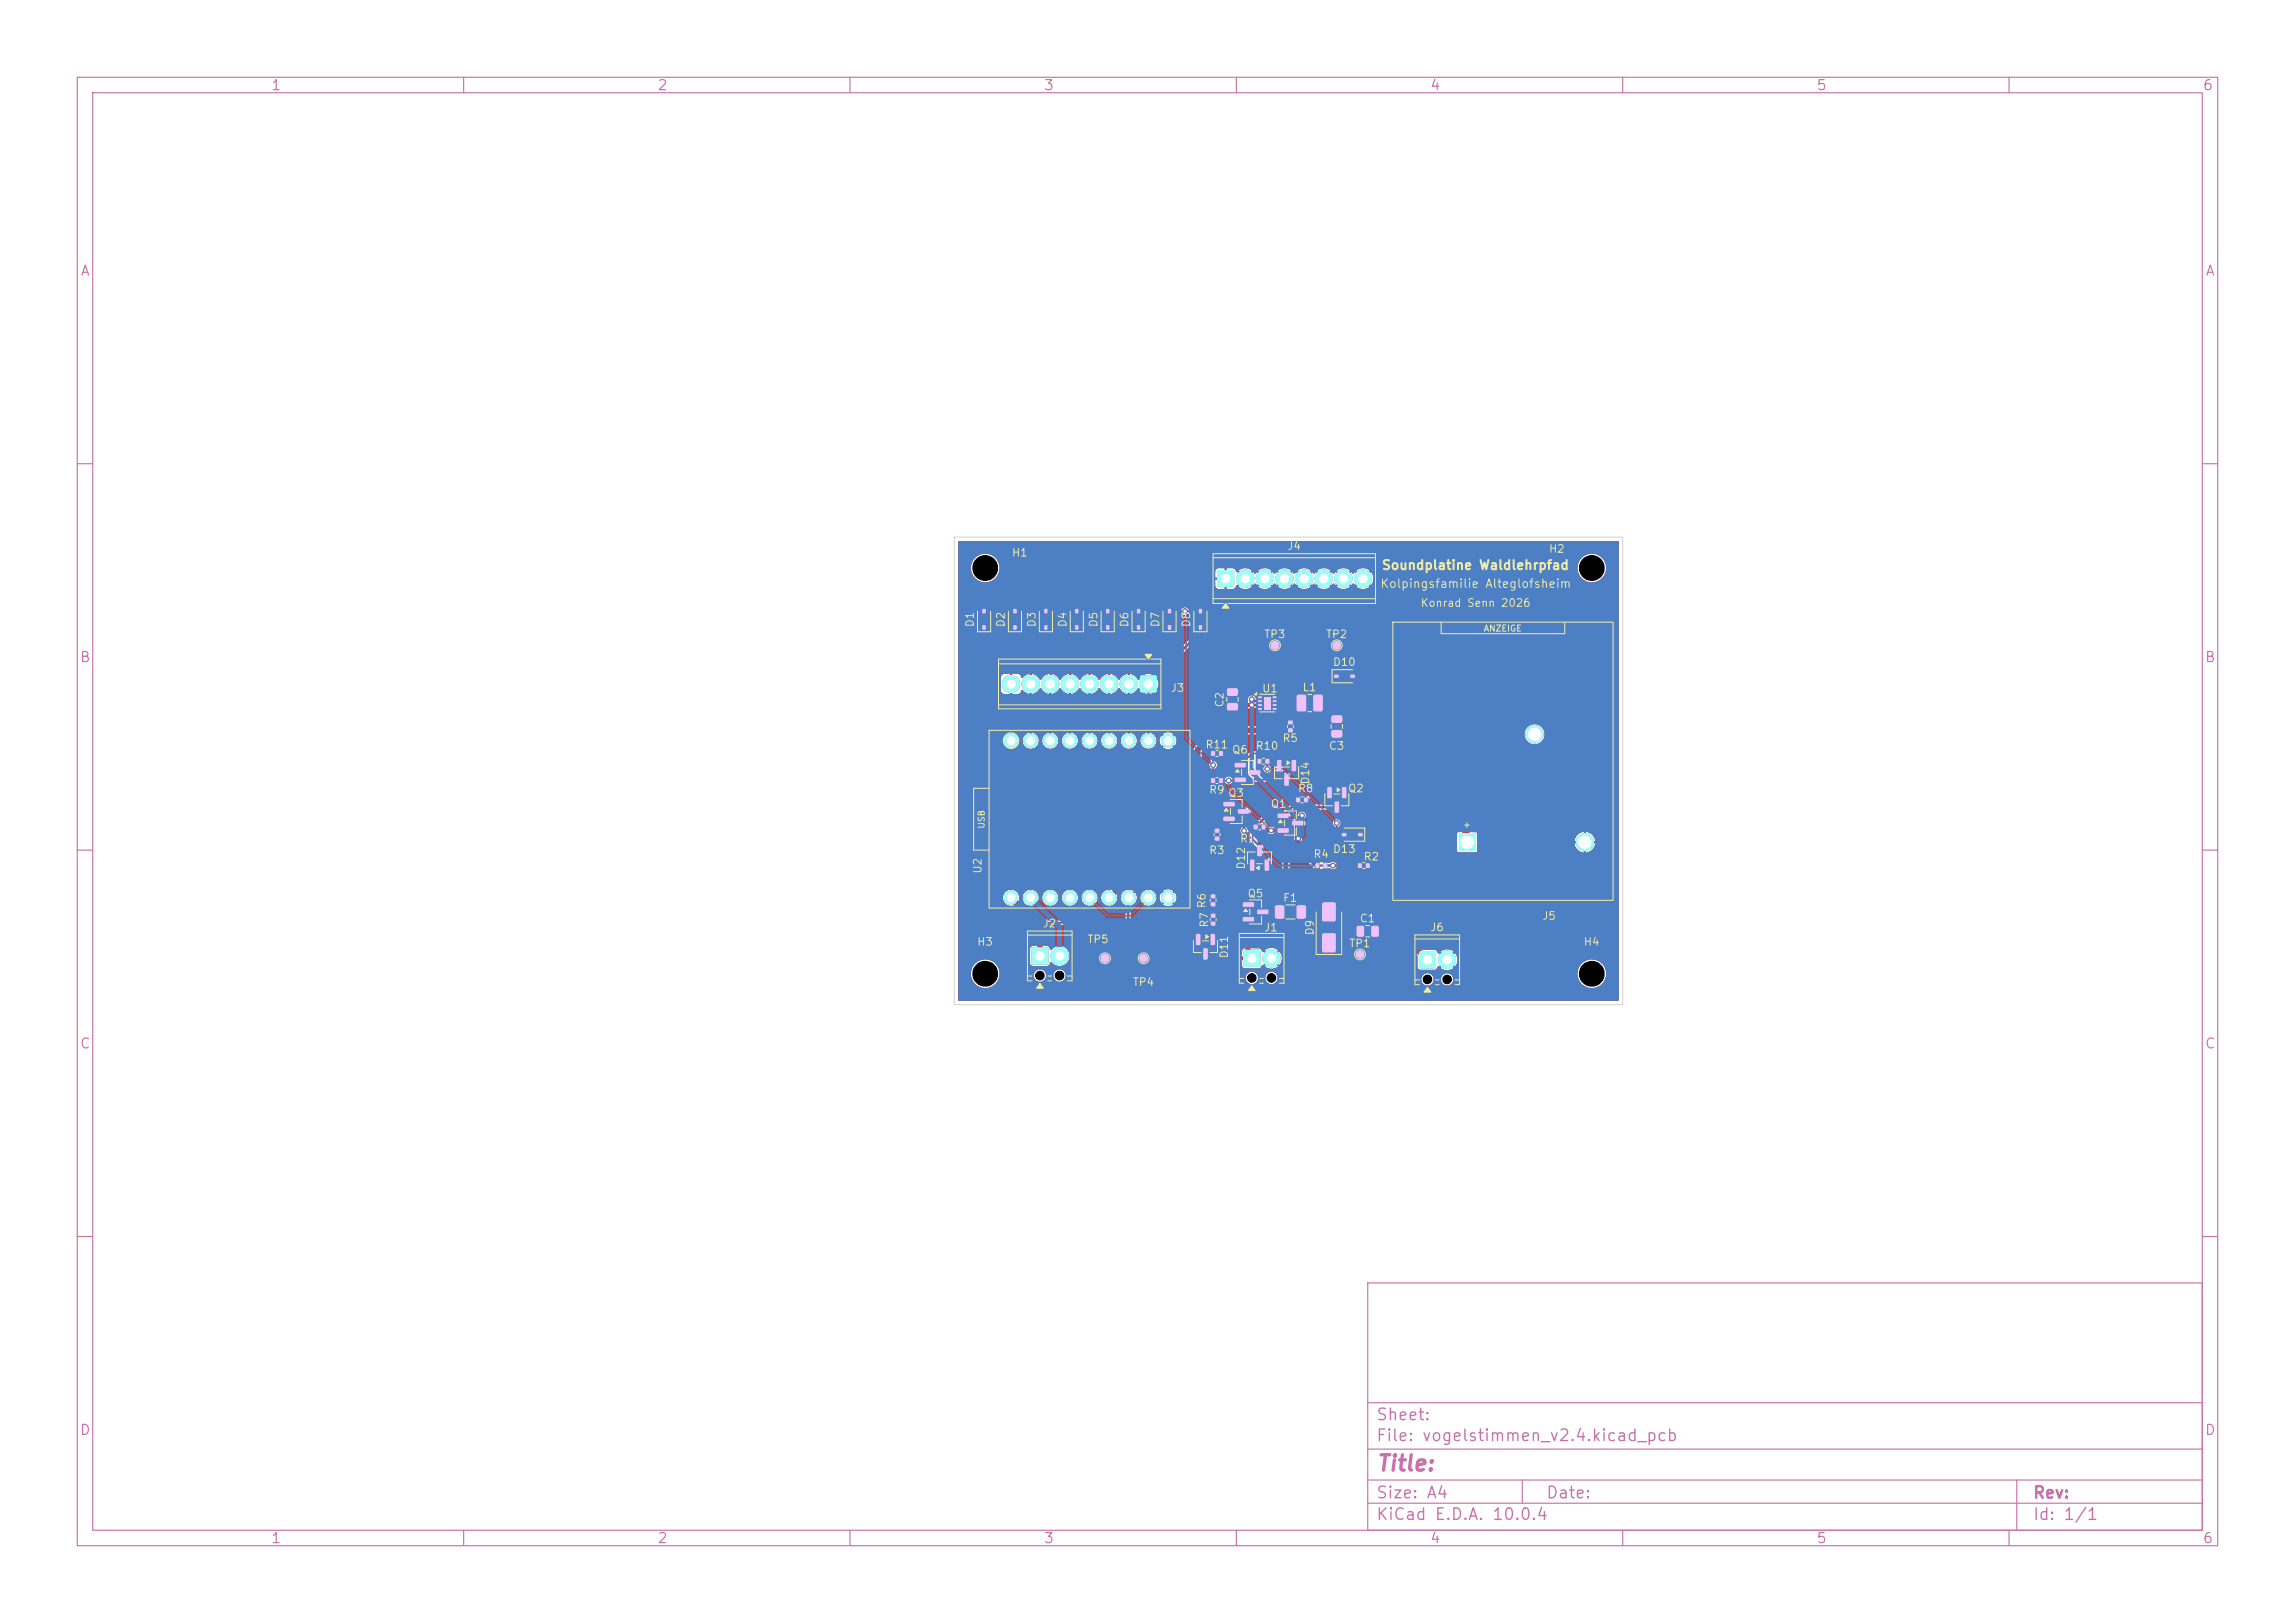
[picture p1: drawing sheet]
<svg xmlns="http://www.w3.org/2000/svg" width="297mm" height="210mm" viewBox="0 0 297 210" stroke-linecap="round" stroke-linejoin="round" font-family="sans-serif">
<defs><g id="words">
<text font-size="2" fill="#c872ab" x="178" y="190.8">Title:</text>
<g font-size="1.5" fill="#c872ab">
<text x="178" y="184.2">Sheet:</text>
<text x="178" y="186.9">File: vogelstimmen_v2.4.kicad_pcb</text>
<text x="178" y="197.1">KiCad E.D.A. 10.0.4</text>
<text x="178" y="194.3">Size: A4</text>
<text x="200" y="194.3">Date:</text>
<text x="263" y="194.3">Rev:</text>
<text x="263" y="197.1">Id: 1/1</text>
</g>
<g font-size="1.3" fill="#c872ab">
<text x="35" y="12">1</text>
<text x="85" y="12">2</text>
<text x="135" y="12">3</text>
<text x="185" y="12">4</text>
<text x="235" y="12">5</text>
<text x="285" y="12">6</text>
<text x="10.3" y="36">A</text>
<text x="285.4" y="36">A</text>
<text x="10.3" y="86">B</text>
<text x="285.3" y="86">B</text>
<text x="10.3" y="136">C</text>
<text x="285.3" y="136">C</text>
<text x="10.3" y="186">D</text>
<text x="285.3" y="186">D</text>
<text x="35" y="200">1</text>
<text x="85" y="200">2</text>
<text x="135" y="200">3</text>
<text x="185" y="200">4</text>
<text x="235" y="200">5</text>
<text x="285" y="200">6</text>
</g>
<text font-size="1.2" fill="#f2eda1" x="178.7" y="74">Soundplatine Waldlehrpfad</text>
<text font-size="1.1" fill="#f2eda1" x="178.5" y="76.3">Kolpingsfamilie Alteglofsheim</text>
<g font-size="1" fill="#f2eda1">
<text x="166.5" y="71.4">J4</text>
<text x="200.4" y="71.8">H2</text>
<text x="130.9" y="72.3">H1</text>
<text x="126.3" y="81.2" transform="rotate(-90 126.3 81.2)">D1</text>
<text x="130.3" y="81.2" transform="rotate(-90 130.3 81.2)">D2</text>
<text x="134.3" y="81.2" transform="rotate(-90 134.3 81.2)">D3</text>
<text x="138.3" y="81.2" transform="rotate(-90 138.3 81.2)">D4</text>
<text x="142.3" y="81.2" transform="rotate(-90 142.3 81.2)">D5</text>
<text x="146.3" y="81.2" transform="rotate(-90 146.3 81.2)">D6</text>
<text x="150.3" y="81.2" transform="rotate(-90 150.3 81.2)">D7</text>
<text x="154.3" y="81.2" transform="rotate(-90 154.3 81.2)">D8</text>
<text x="163.5" y="82.8">TP3</text>
<text x="171.5" y="82.8">TP2</text>
<text x="183.8" y="78.8">Konrad Senn 2026</text>
<text x="151.4" y="89.8">J3</text>
<text x="163.3" y="89.8">U1</text>
<text x="168.5" y="89.7">L1</text>
<text x="172.4" y="86.4">D10</text>
<text x="158.6" y="91.6" transform="rotate(-90 158.6 91.6)">C2</text>
<text x="155.9" y="97.1">R11</text>
<text x="159.4" y="97.8">Q6</text>
<text x="162.4" y="97.3">R10</text>
<text x="165.9" y="96.3">R5</text>
<text x="169.7" y="101.6" transform="rotate(-90 169.7 101.6)">D14</text>
<text x="171.9" y="97.3">C3</text>
<text x="156.4" y="102.9">R9</text>
<text x="158.9" y="103.4">Q3</text>
<text x="164.4" y="104.8">Q1</text>
<text x="167.9" y="102.8">R8</text>
<text x="174.4" y="102.8">Q2</text>
<text x="127.3" y="113.1" transform="rotate(-90 127.3 113.1)">U2</text>
<text x="156.4" y="110.8">R3</text>
<text x="160.4" y="109.3">R1</text>
<text x="161.4" y="112.6" transform="rotate(-90 161.4 112.6)">D12</text>
<text x="169.9" y="111.3">R4</text>
<text x="172.4" y="110.6">D13</text>
<text x="176.4" y="111.6">R2</text>
<text x="156.3" y="117.6" transform="rotate(-90 156.3 117.6)">R6</text>
<text x="161.4" y="116.4">Q5</text>
<text x="166" y="116.9">F1</text>
<text x="175.9" y="119.6">C1</text>
<text x="199.5" y="119.3">J5</text>
<text x="126.4" y="122.6">H3</text>
<text x="134.9" y="120.2">J2</text>
<text x="140.6" y="122.3">TP5</text>
<text x="156.6" y="120.1" transform="rotate(-90 156.6 120.1)">R7</text>
<text x="159.2" y="124.1" transform="rotate(-90 159.2 124.1)">D11</text>
<text x="163.5" y="120.8">J1</text>
<text x="170.2" y="121.1" transform="rotate(-90 170.2 121.1)">D9</text>
<text x="174.5" y="122.8">TP1</text>
<text x="185" y="120.7">J6</text>
<text x="204.9" y="122.6">H4</text>
<text x="146.5" y="127.8">TP4</text>
</g>
<g font-size=".8" fill="#f2eda1">
<text x="191.9" y="81.9">ANZEIGE</text>
<text x="127.6" y="107.3" transform="rotate(-90 127.6 107.3)">USB</text>
<text x="189.3" y="107.3">+</text>
</g>
</g></defs>
<g fill="none" stroke="#c872ab" stroke-width=".15">
<path d="M10 10h277v190h-277zM12 12h273v186h-273zM60 10v2M110 10v2M160 10v2M210 10v2M260 10v2M10 60h2M285 60h2M10 110h2M285 110h2M10 160h2"/>
<path d="M177 166h108v32h-108zM285 160h2M60 198v2M110 198v2M160 198v2M177 194.5h108M177 191.5h108M177 187.5h108M177 181.5h108M197 191.5v3M210 198v2M260 198v2"/>
<path d="M261 191.5v6.5"/>
</g>
<g fill="#c83434">
<path d="M170.3 111.7h.4v.6h-.4z"/>
<path d="M171.3 111.7h.4v.6h-.4z"/>
<path d="M167.8 103.2h.4v.6h-.4z"/>
<path d="M168.8 103.2h.4v.6h-.4z"/>
<path d="M156.7 116.8h.6v.4h-.6z"/>
<path d="M156.7 115.8h.6v.4h-.6z"/>
<path d="M162.3 106.7h.4v.6h-.4z"/>
<path d="M163.3 106.7h.4v.6h-.4z"/>
<path d="M135.2 80.9h.3v.5h-.3z"/>
<path d="M135.2 78.8h.3v.5h-.3z"/>
<path d="M139.2 80.9h.3v.5h-.3z"/>
<path d="M139.2 78.8h.3v.5h-.3z"/>
<path d="M165 117.2l1-.1 .2 .2v1.3l-.1 .3h-.9l-.2-.2v-1.3z"/>
<path d="M167.8 117.2l1-.1 .2 .2v1.3l-.1 .3h-.9l-.2-.2v-1.3z"/>
<path d="M171.2 120.8h.1h1.5l.1 .2v2l-.1 .2-.2 .1-1.4-.1-.1-.2v-2z"/>
<path d="M171.2 116.8h.1h1.5l.1 .2v2l-.1 .2-.2 .1-1.4-.1-.1-.2v-2z"/>
<path d="M166.2 100.2h.4l.2 .1v1.2l-.1 .2h-.4l-.1-.1z"/>
<path d="M167.2 98.4l.4-.1 .1 .1v1.3v.1h-.4l-.1-.1z"/>
<path d="M165.3 98.4l.4-.1 .1 .1 .1 1.3-.1 .1h-.4l-.1-.1z"/>
<path d="M167.9 89.9h.9l.2 .1v1.8l-.1 .3h-.9l-.2-.2v-1.8z"/>
<path d="M170 89.9h.9l.3 .1v1.8l-.2 .3h-.8l-.2-.2-.1-1.8z"/>
<path d="M127.2 80.9h.3v.5h-.3z"/>
<path d="M127.2 78.8h.3v.5h-.3z"/>
<path d="M133.6 122.7l.1-.1h1.7l.2 .1 .1 .1v1.7l-.1 .2-.2 .1h-1.7l-.1-.1-.1-.2v-1.7z"/>
</g>
<circle cx="137.1" cy="123.7" r="1.1" fill="#c83434" stroke="#c83434" stroke-width=".13"/>
<path d="M161 123l.1-.1h1.7l.2 .1 .1 .2v1.7l-.1 .1-.2 .1h-1.7l-.1-.1-.1-.1v-1.7z" fill="#c83434"/>
<circle cx="164.5" cy="124" r="1.1" fill="#c83434" stroke="#c83434" stroke-width=".13"/>
<g fill="#c83434">
<path d="M162.7 109.4l.5-.1 .1 .1v1.3l-.1 .1h-.4l-.1-.1z"/>
<path d="M161.8 111.2h.4l.1 .1 .1 1.2-.1 .2h-.4l-.1-.1z"/>
<path d="M163.7 111.2h.4l.1 .1 .1 1.2-.1 .2h-.4l-.1-.1z"/>
<path d="M156.8 97.2h.4v.6h-.4z"/>
<path d="M157.8 97.2h.4v.6h-.4z"/>
<path d="M172.7 87.3h.5v.4h-.5z"/>
<path d="M174.8 87.3h.5v.4h-.5z"/>
</g>
<circle cx="176" cy="123.5" r=".5" fill="#c83434" stroke="#c83434" stroke-width=".13"/>
<g fill="#c83434">
<path d="M143.2 80.9h.3v.5h-.3z"/>
<path d="M143.2 78.8h.3v.5h-.3z"/>
<path d="M183.7 123.2l.2-.1h1.7l.2 .1v.1v1.7v.2l-.2 .1h-1.7l-.2-.1-.1-.2v-1.7z"/>
</g>
<circle cx="187.3" cy="124.2" r="1.1" fill="#c83434" stroke="#c83434" stroke-width=".13"/>
<path d="M147.6 87.5l.2-.1h1.7l.1 .1 .1 .2v1.7l-.1 .1-.1 .1h-1.7l-.2-.1-.1-.1v-1.7z" fill="#c83434"/>
<g fill="#c83434" stroke="#c83434" stroke-width=".13">
<circle cx="146.1" cy="88.5" r="1.1"/>
<circle cx="143.5" cy="88.5" r="1.1"/>
<circle cx="141" cy="88.5" r="1.1"/>
<circle cx="138.5" cy="88.5" r="1.1"/>
<circle cx="135.9" cy="88.5" r="1.1"/>
<circle cx="133.4" cy="88.5" r="1.1"/>
<circle cx="130.8" cy="88.5" r="1.1"/>
</g>
<g fill="#c83434">
<path d="M175.6 119.8h.7l.2 .1v1.1l-.1 .2h-.6l-.2-.1-.1-1.1z"/>
<path d="M177.5 119.8h.7l.2 .1v1.1l-.1 .2h-.6l-.2-.1-.1-1.1z"/>
<path d="M157.2 107.3h.6v.4h-.6z"/>
<path d="M157.2 108.3h.6v.4h-.6z"/>
<path d="M158.8 91h.2h1.1l.1 .2v.6l-.2 .2-1.1-.1-.1-.2z"/>
<path d="M158.8 89.1h.2h1.1l.1 .2v.6l-.2 .2-1.1-.1-.1-.2z"/>
</g>
<g fill="#c83434" stroke="#c83434" stroke-width=".13">
<circle cx="130.8" cy="95.8" r=".85"/>
<circle cx="133.4" cy="95.8" r=".85"/>
<circle cx="135.9" cy="95.8" r=".85"/>
<circle cx="138.5" cy="95.8" r=".85"/>
<circle cx="141" cy="95.8" r=".85"/>
<circle cx="143.5" cy="95.8" r=".85"/>
<circle cx="146.1" cy="95.8" r=".85"/>
<circle cx="148.6" cy="95.8" r=".85"/>
<circle cx="151.2" cy="95.8" r=".85"/>
<circle cx="151.2" cy="116.2" r=".85"/>
<circle cx="148.6" cy="116.2" r=".85"/>
<circle cx="146.1" cy="116.2" r=".85"/>
<circle cx="143.5" cy="116.2" r=".85"/>
<circle cx="141" cy="116.2" r=".85"/>
<circle cx="138.5" cy="116.2" r=".85"/>
<circle cx="135.9" cy="116.2" r=".85"/>
<circle cx="133.4" cy="116.2" r=".85"/>
<circle cx="130.8" cy="116.2" r=".85"/>
<circle cx="143" cy="124" r=".5"/>
</g>
<g fill="#c83434">
<path d="M151.2 80.9h.3v.5h-.3z"/>
<path d="M151.2 78.8h.3v.5h-.3z"/>
<path d="M155.7 122.7h.4l.2 .1v1.2l-.1 .2h-.3l-.2-.1z"/>
<path d="M156.7 120.9l.4-.1 .1 .1v1.3v.1h-.4l-.1-.1z"/>
<path d="M154.8 120.9l.4-.1 .1 .1v1.3v.1h-.4l-.1-.1z"/>
<path d="M173.7 101.9l.4-.1 .1 .1v1.3v.1h-.4l-.1-.1z"/>
<path d="M171.8 101.9l.4-.1 .1 .1v1.3v.1h-.4l-.1-.1z"/>
<path d="M172.7 103.7h.4l.2 .1v1.2l-.1 .2h-.4l-.1-.1z"/>
<path d="M155.2 80.9h.3v.5h-.3z"/>
<path d="M155.2 78.8h.3v.5h-.3z"/>
<path d="M162.8 90.1h.5v.2h-.5z"/>
<path d="M162.8 90.6h.5v.2h-.5z"/>
<path d="M162.8 91.1h.5v.2h-.5z"/>
<path d="M162.8 91.6h.5v.2h-.5z"/>
<path d="M164.7 91.6h.5v.2h-.5z"/>
<path d="M164.7 91.1h.5v.2h-.5z"/>
<path d="M164.7 90.6h.5v.2h-.5z"/>
<path d="M164.7 90.1h.5v.2h-.5z"/>
<path d="M163.6 90.2h.8v1.6h-.8z"/>
<path d="M131.2 80.9h.3v.5h-.3z"/>
<path d="M131.2 78.8h.3v.5h-.3z"/>
<path d="M157.8 100.7h.4v.6h-.4z"/>
<path d="M156.8 100.7h.4v.6h-.4z"/>
<path d="M157.6 73.8h.2h1.7h.1l.1 .2v1.7l-.1 .2-.1 .1h-1.7l-.2-.1-.1-.2v-1.7z"/>
</g>
<g fill="#c83434" stroke="#c83434" stroke-width=".13">
<circle cx="161.2" cy="74.9" r="1.1"/>
<circle cx="163.7" cy="74.9" r="1.1"/>
<circle cx="166.2" cy="74.9" r="1.1"/>
<circle cx="168.8" cy="74.9" r="1.1"/>
<circle cx="171.3" cy="74.9" r="1.1"/>
<circle cx="173.9" cy="74.9" r="1.1"/>
<circle cx="176.4" cy="74.9" r="1.1"/>
</g>
<g fill="#c83434">
<path d="M175.8 111.7h.4v.6h-.4z"/>
<path d="M176.8 111.7h.4v.6h-.4z"/>
<path d="M160.9 116.8h1.3l.1 .1v.4l-.2 .1-1.2-.1-.1-.1z"/>
<path d="M160.9 118.7h1.3l.1 .1v.4l-.2 .1-1.2-.1-.1-.1z"/>
<path d="M162.7 117.7h1.4l.1 .2v.3l-.2 .1h-1.2l-.1-.1z"/>
</g>
<circle cx="165" cy="83.5" r=".5" fill="#c83434" stroke="#c83434" stroke-width=".13"/>
<g fill="#c83434">
<path d="M147.2 80.9h.3v.5h-.3z"/>
<path d="M147.2 78.8h.3v.5h-.3z"/>
</g>
<circle cx="173" cy="83.5" r=".5" fill="#c83434" stroke="#c83434" stroke-width=".13"/>
<g fill="#c83434">
<path d="M172.3 92.6h.2h1.1l.1 .2v.6l-.2 .2-1.1-.1-.1-.2z"/>
<path d="M172.3 94.5h.2h1.1l.1 .2v.6l-.2 .2-1.1-.1-.1-.2z"/>
<path d="M158.4 103.8h1.3l.1 .1v.4l-.2 .1-1.2-.1-.1-.1z"/>
<path d="M158.4 105.7h1.3l.1 .1v.4l-.2 .1-1.2-.1-.1-.1z"/>
<path d="M160.2 104.7h1.4l.1 .2v.3l-.2 .1h-1.2l-.1-.1z"/>
<path d="M166.7 94.3h.6v.4h-.6z"/>
<path d="M166.7 93.3h.6v.4h-.6z"/>
<path d="M162.8 98.2h.4v.6h-.4z"/>
<path d="M163.8 98.2h.4v.6h-.4z"/>
</g>
<circle cx="148" cy="124" r=".5" fill="#c83434" stroke="#c83434" stroke-width=".13"/>
<g fill="#c83434">
<path d="M159.8 98.7h1.3l.1 .2v.3l-.1 .1h-1.2l-.1-.1z"/>
<path d="M159.8 100.6h1.3l.1 .2v.3l-.1 .1h-1.2l-.1-.1z"/>
<path d="M161.7 99.7h1.3l.1 .1v.4l-.1 .1-1.3-.1-.1-.1z"/>
<path d="M156.7 119.3h.6v.4h-.6z"/>
<path d="M156.7 118.3h.6v.4h-.6z"/>
<path d="M165.4 105.3h1.3l.1 .1v.4l-.2 .1-1.2-.1-.1-.1z"/>
<path d="M165.4 107.2h1.3l.1 .1v.4l-.2 .1-1.2-.1-.1-.1z"/>
<path d="M167.2 106.2h1.4l.1 .2v.3l-.2 .1h-1.2l-.1-.1z"/>
<path d="M175.8 107.8h.5v.4h-.5z"/>
<path d="M173.7 107.8h.5v.4h-.5z"/>
<path d="M188.8 107.9h2.2v2.2h-2.2z"/>
</g>
<g fill="#c83434" stroke="#c83434" stroke-width=".13">
<circle cx="205.1" cy="109" r="1.1"/>
<circle cx="198.6" cy="95" r="1.1"/>
<circle cx="168.5" cy="105.5" r=".3"/>
<circle cx="162" cy="90.5" r=".3"/>
<circle cx="168" cy="108.5" r=".3"/>
<circle cx="162" cy="91.2" r=".3"/>
<circle cx="172.5" cy="112" r=".3"/>
<circle cx="161" cy="107.5" r=".3"/>
<circle cx="159" cy="101" r=".3"/>
<circle cx="164.5" cy="107.5" r=".3"/>
<circle cx="153.4" cy="79.1" r=".3"/>
<circle cx="157" cy="99" r=".3"/>
<circle cx="164" cy="99.5" r=".3"/>
<circle cx="173" cy="106.5" r=".3"/>
</g>
<path d="M127.4 79.1h27.9M157 97.5v3.5M158 97.5h1l1.5 1.5 1.5-1.5h5l.4 .5v1.1M162 90.5l.2 .2M163 98.5v.8l-.6 .7M163 90.7v.5M163 91.7h1.9M164 98.5v1M164 99.2h.1M134.6 119.9l.5-.5h4.3l3.6 3.6v1M166.5 100.9h-6l-.1 .1h-2.4M173 106.5v.6l.9 .9" fill="none" stroke="#c83434" stroke-width=".2"/>
<path d="M130.8 116.2l3.8 3.7v3.8M161.6 119l-.1 4.5 .5 .5M163.4 118h2.2M167.9 106.5v2.9l2.6 2.6v1.5l1 1h3.5l9.7 9.7M189.9 107.9l-14.9-14.9h-4.4l-1.5 1.5h-11.6l-2.5 2.5v7.7l-11.5 11.5" fill="none" stroke="#c83434" stroke-width=".7"/>
<path d="M166 90.6h.6l.4 .4h1.4M166.4 107.8v8.2l2 2M189.9 107.9v1.1M184.7 123.7v.5" fill="none" stroke="#c83434" stroke-width=".6"/>
<g fill="none" stroke="#c83434" stroke-width=".5">
<path d="M162 91.2h-2.3l-.2 .3M162 90.5v.7M162.1 91.2h-.1M164 90.8v.2M170.6 91v2M172.5 92.6l.5 .5M173 83.5v9.1M163.5 107l.5 .5h2.1l.3 .3M164 107.5l-1 1v1.6M168.4 118h5.2l2.4 2.5v3M168.5 105.5l-.6 .6v.4h.6M189.9 108v1"/>
<path d="M137 124.5l.1 .1M156 123.4l.6 .6h5.4"/>
</g>
<g fill="none" stroke="#c83434" stroke-width=".3">
<path d="M127.4 81.2l3.4 3.5v11.1M131.3 81.2l2.1 2v12.6M135.3 81.2l.7 .6-.1 14M139.3 81.2l-.8 .8v13.8M143.3 81.2l-2.3 2.3v12.3M147.4 81.2l-3.9 3.8v10.8M151.3 81.2l-5.2 5.3v9.3M155.3 81.2v.6l-6.7 6.7v7.3M162 91.2h1M162.2 90.7h.8M162.5 89.5v.2l.5 .5M163 89.5v.7"/>
<path d="M163 91.7v.7M163 90.2h.4l.6 .6M164.9 91.2h.8l1.3 1.3v1M164.9 91.7v.7M166 90.5l-.2 .2h-.9M157 117v1.5M157 118.5h.1M157.1 105.1l.4 .4v2M159.1 104.1h-.9l-12.2 12.1v5.8l2 2M160.9 105l.1 .1v2.4M161.5 117l.1 .1h-1.7l-2.4 2.4h-.5v2.1M168 103.6l-1.9 2h-2.2l-1.9 1.8v4.5"/>
<path d="M169 103.5l.9 .9h3.1M173.9 102.6l2.1 2v7.4h-4.5M176 110h.1"/>
</g>
<path d="M124 70.1l85.4-.1 .1 .1v59.3l-.1 .1h-85.3l-.1-3.6h1.6a1.85 1.85 0 0 0 1.8 1.9 1.85 1.85 0 0 0 1.9-1.6h4.5v.1a.8 .8 0 0 0 .9 .7 .8 .8 0 0 0 .7-.8h.9v.1a.8 .8 0 0 0 .7 .7 .8 .8 0 0 0 .9-.5h23.3v.1a.8 .8 0 0 0 .9 .7 .8 .8 0 0 0 .7-.8h.9v.1a.8 .8 0 0 0 .8 .7 .8 .8 0 0 0 .8-.6h18.6v.1a.8 .8 0 0 0 .9 .7 .8 .8 0 0 0 .7-.8h1v.1a.8 .8 0 0 0 1.2 .6 .8 .8 0 0 0 0-1.4 .8 .8 0 0 0-1.2 .7h-1v-.2a.8 .8 0 0 0-.8-.6 .8 .8 0 0 0-.8 .8l-18.6-.1a.79 .79 0 0 0-.3-.7h39.1v.2a1.85 1.85 0 0 0 2.9 1.5 1.85 1.85 0 0 0 0-3.2 1.85 1.85 0 0 0-2.9 1.5l-39.2-.1a.8 .8 0 0 0-1.2 .7h-.9v-.1a.8 .8 0 0 0-.9-.7 .8 .8 0 0 0-.7 .8h-23.3a.8 .8 0 0 0-.6-1.1 .8 .8 0 0 0-1 .8l-.9-.1a.8 .8 0 0 0-.8-.7 .8 .8 0 0 0-.8 .8l-4.4-.1a1.85 1.85 0 0 0-1.8-2 1.85 1.85 0 0 0-2 1.8h-1.6v-9.8h5.8v.2a1.13 1.13 0 0 0 1.3 .9l2.9 2.9v2.2v.1a.56 .56 0 0 0-.7 .4v1.8l.1 .3 .3 .1h1.8a.54 .54 0 0 0 .4-.5h.1a1.31 1.31 0 0 0 2 .2 1.31 1.31 0 0 0 0-2 1.31 1.31 0 0 0-2 .2h-.1v-.1a.56 .56 0 0 0-.7-.4l-.1-2.6 .1-.1h4l3.5 3.4a.34 .34 0 0 1-.2 .5 .71 .71 0 0 0 .1 1 .71 .71 0 0 0 1-.3 .71 .71 0 0 0-.3-1l-.1-.5-3.6-3.6-4.6-.1-.3 .1-1.9-1.9v-.2a1.18 1.18 0 0 0 1.6-.6v-.4h.5v.2a1.06 1.06 0 0 0 1.1 .9 1.06 1.06 0 0 0 1-1.1h.4v.2a1.06 1.06 0 0 0 1.2 .9 1.06 1.06 0 0 0 .9-1.1h.4v.2a1.06 1.06 0 0 0 1.2 .9 1.06 1.06 0 0 0 1-1.1h.4v.2a1.08 1.08 0 0 0 1.3 .9 1.08 1.08 0 0 0 .8-1.3l.3-.4h.2a1.17 1.17 0 0 0 .5 1.6v4.9l.1 .2 1.6 1.6a.72 .72 0 0 0 .5 .9 .72 .72 0 0 0 .9-.5 .72 .72 0 0 0-.6-.9h-.3l-.5-.5h8.2v1.3l.2 .3 .8 .1h4.1h.1v.6l.2 .2h2l.3-.1 .1-.3h.2l.6-.6 .1 .2-.5 .5 .1 .2a1.35 1.35 0 0 0 1.6-.2l-.6-.5 .2-.2 .6 .6 .1-.2a1.35 1.35 0 0 0-.1-1.6l-.6 .6-.2-.2 .5-.5h5.5l.2 .4 .2 .1h1.5l.3-.1 .1-.3v-1h-1v1.4h-.2v-1.4h-1.1v.9h-5.5h.1a1.35 1.35 0 0 0-1.7 0l.5 .5-.1 .2-.6-.6h-.2l-.2-.4-1-.1v-1.6h8.7v.9h2.3v-1l-.2-.3-.8-.1v1.4h-.2v-1.4l-.8 .1-.3 .4h-8.7v-1.4l.3-.3 .1-.6-.2-.2-.8-.1-.6 .1-.3 .2v.5l.3 .4v3.1l-.2 .2-.1 .6h-3.8l-.3-.2-.1-.7-.2-.1h-.5l-.2 .3h-8.2l-.9-1v-.9h8.1l.1 1.4 .2 .2h.4l.3-.2v-1.4l-.2-.3h-.4l-.3 .2-.1 .1h-8.1v-3.7a1.15 1.15 0 0 0 .7-1.1h.5v.2a1.05 1.05 0 0 0 1.1 .9 1.05 1.05 0 0 0 1-1.1h.4v.3l.2 .4 .4-.4 .2 .2-.4 .4 .1 .1a1.1 1.1 0 0 0 1.2-.1l-.4-.4 .2-.2 .4 .4 .3-.6h4.1a.36 .36 0 0 1 .1 .6v.4l.1 .3v.5l-.1 .3v.4l.2 .3-.2 .3 .1 1.3-.2 .3v1.3l.3 .3h.5l.2-.2 .1-1.4-.2-.2v-.7l.4-.2 2-2h2.8v.5l.2 .2 2 .1 .1 .1a.45 .45 0 0 0 .4 .4h.9l.3-.3v-1.5a.45 .45 0 0 0-.4-.4h-.9a.5 .5 0 0 0-.3 .5l-2.1 .1-.2 .3h-2.8l.4-.4h.5l.3 .2h1.3l.3-.3v-.5l-.2-.2-1.4-.1-.2 .2h-.8l-.2 .1-2 2h-.1l-.1-.5-.1-.3v-.5l.1-.3v-.4l-.1-.3 .2-.4-5.3 .1-.1-.4 5.4 .1-.2-.4h-.3v.4h-.2v-.4h-.3l-.2 .3h-4.2l-.2-.3-.4 .4-.2-.2 .4-.4a1.09 1.09 0 0 0-1.3 0l.4 .4-.2 .2-.4-.4-.2 .6h-.4a1.05 1.05 0 0 0-1.1-1 1.05 1.05 0 0 0-1 1h-.5v-.4l7-7h2.8l.2 .3h.2h.5l.2-.1 .1-.3h-.5v.4h-.3h.1v-.4l-3.3 .1 2.9-2.9 .2 .1v1.1l-.2 .3v.4a.35 .35 0 0 1 0 .6l-.1 .1h1.2l-.2-.4 .1-.3v-.4l-.1-.3v-.8l.5 .3h1.4l.2-.2v-.2h-.8v.4h-.3v-1.1h.3v.4h.8a.19 .19 0 0 1 0-.3 .19 .19 0 0 1 .3 0h.3v.1v1.6a.52 .52 0 0 0 .2 .8 .52 .52 0 0 0 .7-.4l.2 .2v3.2l-.2 .3 .1 1.4 .3 .2h.4l.2-.2 .1-1.4h.8v1.3l.2 .2 .5 .1 .3-.2 .1-1.4-.2-.2-.6-.1-.3 .3h-.8l-.2-.3a.13 .13 0 0 1 .1-.1 .13 .13 0 0 1 .1 0l.6 .1 .2-.1 .1-2.2 .7-.8 1.6 .1 .1 8.2 1.6 1.6 .1 .9 .1 .2 .2 .2h.9a.63 .63 0 0 0 .5-.6h1.5l.1 .6a.45 .45 0 0 0 .4 .4l1.5-.1 .3-.3v-.6h.3l1.9 2 .1 .6 .1 .3v1.6a.71 .71 0 0 0 0 1 .71 .71 0 0 0 1.1-.1 .71 .71 0 0 0-.1-1v-1.5l.3-.4h.4a.63 .63 0 0 0 .9 .5l.3-.1 .2-.2 .1-.6h-.6v.9h-.3v-.9h-.6v.4h-.4v-1h.4v.4h1.5v-.5l-.1-.2-.5-.2v.9h-.3v-.9l-.3 .1-.3 .4h-.4a.46 .46 0 0 0-.4-.4h-.7l-1.9-2-.7-.1-.1-.7-.3-.2h-1.6l-.2 .3-.1 .6h-1.5l-.1-.2a.45 .45 0 0 0-.4-.4h-.8l-1.1-1.1v-7.9l.1-.3v-.4l-.3-.3-2.5 .1-.5-.6v-.1h3.3v.5l.4 .3v2.6l2.5 2.5 .1 1.5 1.2 1.2 .2 .2h3.4l8.6 8.5v1.5l.2 .3 .2 .1h1.9l1.1-1 .2 .2-.6 .5a1.35 1.35 0 0 0 1.7 0l-.5-.5 .1-.2 .6 .6 .1-.2a1.35 1.35 0 0 0-.1-1.6l-.6 .6-.1-.2 .5-.5-.1-.2a1.35 1.35 0 0 0-1.6 .2l.6 .5-.2 .2-.6-.6h-.1l-.3-.4h-1.6l-8.8-8.8-.3-.2h-3.4l-.7-.7 .1-.7h.6a.49 .49 0 0 1 .7 0l.5-.1h2.6l.3 .1h.4a.34 .34 0 0 1 .6 .1 .62 .62 0 0 0 .7-.3v-.2h-.4v.5h-.2v-.7h.6l-.1-.4-.3-.1v.5h-.2v-.5l-.4 .2-.2-.1 .1-3 .1-.3 .1-.3-.2-.4-.1-3-1.8-1.9-.1-.7-.3-.3h-.4l-.2 .3v1.4l.2 .2h.7l1.2 1.3v2.8l-.1 .3 .1 .5v3.1l-.1 .1h-2.7a.81 .81 0 0 0-.8 0l-.3-.1h-.4l-.3 .2-.1-.1-2.4-2.3v-2.2l.3-.2 .1-.5h3.6l.3 .8 .6 .7a.47 .47 0 0 0 .3 .5h.6l.1-.2 .1-.3a.33 .33 0 0 0-.5-.3l-.7-.7a.52 .52 0 0 0 0-.8 .52 .52 0 0 0-.8 .3h-3.6l-.2-.4a.52 .52 0 0 0 .1-.9 .52 .52 0 0 0-.8 .3l-.5 .6a.46 .46 0 0 0-.5 .3h-3.3l.4-.4h1l.3 .2 1.5-.1 .1-.2v-.7l1.1-1 .4-.3 .6 .2 .8 .8h2.5l.1 .1a.4 .4 0 0 0 .3 .5h.5l.2-.3v-1.3l-.2-.3h-.7v-.8h-.4v.8h.2l.2 .1-.1 .4-.1 .1h-2.3l-.6-.7v-.2h2l.2 .3h.2v-.8h-.4v.5h-2l-.3-.2h-.4l-.3 .2-.3-.2h-.4l-.2 .1-.1 .5-1.4 1.4-.7 .1-.3 .1h-1.3l-1.2 1.2a.48 .48 0 0 0-.6 .6l-.4 .4-.2-.3v-1.5v-.1a.39 .39 0 0 0 .5-.3v-.5l-.3-.2h-1.4l-.2 .2v.7l-.1 .1a3.3 3.3 0 0 0-1.6-.1l-.3 .3h-.1l-.2-.6 .5-.6h1.6l.2-.3v-.4l-.2-.2-1.4-.1-.4 .3-11.4 11.4-.6-.1-.5 .1v-.2l9.9-10 .2-.2v-2.9h15.9v.5h1.1v-.6l-.2-.2h-.2v.8h-.3v-.8h-.2l-.2 .3h-15.9v-3h.9l.2 .6v1l-.2 .3v.5l.2 .2h.5l.3-.2 .3 .2h.4l.3-.2a.67 .67 0 0 0 1 0l.4 .1h1.2l.4-.2h4.4l.1 .1v.3l.1 .2 .7 .1 .2-.3v-1.4l-.2-.2h-.5a.58 .58 0 0 0-.4 .6h-2.6a.28 .28 0 0 1 0-.5v-.4h.2a.55 .55 0 0 0 .8 .2 .55 .55 0 0 0 0-.9l.2-.2v-.4h.5l.1 1.5 .3 .1 .5-.1 .2-.2-.1-1.4-.2-.2h-.4l-.2 .1-.2 .2h-.5l-.2-.5 2.5-.1 .3 .3-.2 .3 .1 1.5 .2 .1h.4l.3-.2v-1.4l-.1-.3-.1-.3-.7-.6h-5l-1.5 1.3-1.4-1.3h-.6l-.3-.2h-.4l-.3 .2-.3-.2h-.4l-.3 .2v.5l.2 .3v.5l-.2 .4h-.9v-1.6l1.9-2.1h14.5l.3 .4a2.94 2.94 0 0 0 1.5 0l.2-.5h-.9v.6h-.2v-.6h-.9v.1h-14.5l.3-.1h11.3l.3-.2 .3-.2h2.3v.1h2l-.1-.3-.4-.3h-.4v.6h-.2v-.6l-.6 .1-.3 .4h-2.3l1.1-1.1h1.3l.4 .2 1.1-.1 .3-.1h.9l13.9 13.9v.1l-.1 .3v2.2l.1 .2h2.3l.2-.2v-1.2h13.1v.2h-.5v.2a1.35 1.35 0 0 0 1.2 1v-.5h.2v.5h.2a1.35 1.35 0 0 0 1-1.2h-.5v-.2h.5v-.2a1.35 1.35 0 0 0-1.2-1.1v.6h-.2v-.6l-.2 .1a1.35 1.35 0 0 0-1 1.2h-12.6l-.1-1.2h-.7l-12.7-12.8h19.6v.2a1.3 1.3 0 0 0 2 1 1.3 1.3 0 0 0 0-2.2 1.3 1.3 0 0 0-2 1h-19.6l-2.4-2.3-.2-.2h-1.3l-.3-.1v-4.7h1l.3 .4h.5l.2-.2 .1-.2h-.4v.4h-.4h.1v-.4h-1.4v-.2h2.1l-.1-.3-.2-.1h-.1v.4h-.3v-.4l-.3 .1-.1 .3h-1v-3.3a.73 .73 0 0 0 0-1.1 .73 .73 0 0 0-1 0 .73 .73 0 0 0 0 1.1v3l-.1 .3 .1 .5v4.1l-.5 .4h-.8l-.1-.1 .3-.4v-2l-.4-.2h-1l-.2 .3-.1 1.9 .2 .2 .2 .2v.4l-1.3 1.2h-1.2h-.1v-.6l-.1-.3-.1-.6-.8-.9a.25 .25 0 0 1 .5 0h.5l.1 .5 .2 .2 1.1 .1a.45 .45 0 0 0 .4-.4l-.1-1.9-.2-.3h-1.2l-.2 .2-.1 .6h-.3l-.5-.4h-.8l-.3 .2a.26 .26 0 0 1-.3-.3l-.1-.1h-1.1v2.1l1.1 .1 .2-.3h-.3v.3h-.4h.1v-.3l.2-.2h.6l1 1.1v.3l-.1 .3v.5l-.1 .1h-9l-.2 .2-2.6 2.6-.2 .2v7.6l-10.6 10.6a1.17 1.17 0 0 0-1.3 1h-.4l-.1-.2a1.06 1.06 0 0 0-1.1-.8 1.06 1.06 0 0 0-1 1h-.4v-.2a1.06 1.06 0 0 0-1.1-.8 1.06 1.06 0 0 0-1 1h-.4l-.1-.2a1.06 1.06 0 0 0-1.1-.8 1.06 1.06 0 0 0-.9 1h-.5v-.2a1.07 1.07 0 0 0-1.5-.7 1.07 1.07 0 0 0-.4 1.5l-.2 .1-.4-.4a1.06 1.06 0 0 0-.9-1.3 1.06 1.06 0 0 0-1.2 1h-5.8v-35.1h2.9v.4a.4 .4 0 0 0 .5 .3l3.1 3.1v2.3l-.7 .1-.3 .4 .1 2 .2 .2h.6l.1 .1v4.9a1.06 1.06 0 0 0-.5 1.7 1.06 1.06 0 0 0 1.7 0 1.06 1.06 0 0 0-.5-1.7v-4.9l.1-.1h.6l.2-.3a.15 .15 0 0 1 .1-.2 .15 .15 0 0 1 .2 0l.6 .5v5a1.06 1.06 0 0 0-.5 1.7 1.06 1.06 0 0 0 1.7 0 1.06 1.06 0 0 0-.4-1.7l-.1-5 .5-.3 .5-.5 .4 .5 .5 .3-.1 5a1.06 1.06 0 0 0-.4 1.7 1.06 1.06 0 0 0 1.7 0 1.06 1.06 0 0 0-.5-1.7v-5l.5-.3 .4-.5 .4 .5 .5 .3v5a1.06 1.06 0 0 0-.5 1.7 1.06 1.06 0 0 0 1.7 0 1.06 1.06 0 0 0-.5-1.7v-5l.5-.3 .4-.5 .5 .5 .4 .3v5a1.06 1.06 0 0 0-.5 1.7 1.06 1.06 0 0 0 1.7 0 1.06 1.06 0 0 0-.4-1.7v-5l.4-.3 .5-.5 .4 .5 .5 .3v5a1.06 1.06 0 0 0-.5 1.7 1.06 1.06 0 0 0 1.7 0 1.06 1.06 0 0 0-.5-1.7v-5l.5-.3 .4-.5 .4 .5 .5 .3v5a1.06 1.06 0 0 0-.5 1.7 1.06 1.06 0 0 0 1.7 0 1.06 1.06 0 0 0-.4-1.7l-.1-5 .5-.3 .5-.5 .4 .5 .5 .3-.1 5a1.06 1.06 0 0 0-.6 1.3 1.06 1.06 0 0 0 1.2 .8 1.06 1.06 0 0 0 .9-1.1h.4v.3l.2 .4 .4-.4 .2 .2-.4 .4 .1 .1a1.1 1.1 0 0 0 1.2-.1l-.4-.4 .2-.2 .4 .4 .1-.1a1.1 1.1 0 0 0-.1-1.2l-.4 .4-.2-.2 .4-.4-.1-.1a1.1 1.1 0 0 0-1.2 .1l.4 .4-.2 .2-.4-.4-.2 .6h-.4a1.52 1.52 0 0 0-.7-1v-3.7h9.6v.8l.3 .2h1.2l.3-.3h2.2l.1 .2 .2 .1v-.3h-2.5l.1-.1h1.6l.3-.1h.6l.2 .2v.3l.7-.1v-2.1l-.7-.1v.3l-.1 .1h-.2v-.4l-.3 .2a.22 .22 0 0 1-.2 .1 .22 .22 0 0 1-.2-.1 .52 .52 0 0 0-.6 .1 .52 .52 0 0 0-.1 .6l-.1 .1h-2.5l-.2 .1-.1 .2h-9.6v-1.3h9.5l.2 .4a2.45 2.45 0 0 0 1.6 0l.2-.5h-.9v.6h-.2v-.6h-.9v.1h-9.5l.7-.5h8.8v.1h2a.52 .52 0 0 0-.5-.6h-.4v.6h-.2v-.6l-.6 .1-.3 .4h-8.8a1.63 1.63 0 0 0 .1-1.5l3.7-3.7h11.1l.3 .2 .5-.2-.4-.4-.4 .4h-11.1l.7-.7h10.1l.1 .5 .4-.4h.4l.4 .4 .1-.3v-.3l-.1-.2-.4 .4h-.4l-.4-.4-.1 .3h-10.1l.5-.5h9.9l.4 .4 .4-.4-.3-.2-.5 .2h-9.9l1-1.1 .1-.4-.1-.6-.2-.1h-.3l-.3 .2 .1 .8-5.7 5.6a1.38 1.38 0 0 0-1.9 .7h-.1l-.4-.5-.4-.3v-.6l4.8-4.9 .4-.1v-.8l-.2-.1h-.3a.44 .44 0 0 0-.3 .4l-5.1 5.1-.1 1.1a1.35 1.35 0 0 0-.8 .7h-.2l-.3-.5-.5-.3v-2.1l3.4-3.4 .4-.1v-.8l-.2-.1h-.3a.44 .44 0 0 0-.3 .4l-3.6 3.7-.1 .1v2.3l-.1 .1a1.38 1.38 0 0 0-.8 .7h-.1l-.4-.5-.4-.3v-3.5l1.9-2 .4-.1v-.8l-.2-.1h-.3a.44 .44 0 0 0-.3 .4l-2.2 2.3-.1 3.8v.1a1.38 1.38 0 0 0-.8 .7h-.1l-.4-.5-.4-.3v-5l.4-.5 .3-.1 .2-.2-.1-.6-.2-.1h-.3a.44 .44 0 0 0-.3 .4l-.8 .9v5.1v.2a1.75 1.75 0 0 0-.9 .7l-.8-.8v-5.4l-.6-.7a.44 .44 0 0 0-.3-.4h-.3l-.2 .1-.1 .6 .2 .2 .3 .1 .2 .3v5.1v.1a1.74 1.74 0 0 0-1 .8l-.4-.5-.5-.3v-4.1l-1.9-2-.2-.4h-.5l-.2 .2v.5a.4 .4 0 0 0 .5 .3l1.6 1.7v3.8l-.6 .5a.13 .13 0 0 1-.2 0 .13 .13 0 0 1-.1-.1l-.2-.4-.7-.1v-2.5l-.1-.1-3.3-3.4a.44 .44 0 0 0-.3-.4h-.4l-.2 .3h-2.9v-2.1h2.9v.5l.3 .2h.3l.3-.2h3.1l.3 .2h.3l.3-.2h3.1l.3 .2h.3l.3-.2h3.1l.3 .2h.3l.3-.2h3.1l.3 .2h.3l.3-.2h3.1l.3 .2h.3l.3-.2h3.1l.3 .2h.3l.3-.2h1.1a.62 .62 0 0 0 .9 0h1.1l.3 .2h.3l.3-.2v-.5l-.2-.3h-.1h-.3l-.3 .2h-1.2a.56 .56 0 0 0-.8 0h-1.1l-.3-.2h-.3l-.3 .2h-3.1l-.3-.2h-.3l-.3 .2h-3.1l-.3-.2h-.3l-.3 .2h-3.1l-.3-.2h-.3l-.3 .2h-3.1l-.3-.2h-.3l-.3 .2h-3.1l-.3-.2h-.3l-.3 .2h-3.1l-.3-.2h-.3h-.1l-.2 .3h-2.9v-5.5h1.6v.2a1.85 1.85 0 0 0 1.7 1.7 1.85 1.85 0 0 0 2-1.3h28v.7h.8v.3h-.8v.8l.2 .4h1v-.8h.2v.8h.9l.2-.1 .2-.3 .7-.6 .2 .1-.6 .6 .1 .1a1.35 1.35 0 0 0 1.6-.1l-.6-.6 .2-.1 .6 .5 .2-.2 .2 .2 .6-.5 .2 .1-.6 .6a1.35 1.35 0 0 0 1.8 0l-.6-.6 .2-.1 .5 .5 .3-.2 .2 .2 .6-.5 .1 .1-.5 .6a1.35 1.35 0 0 0 1.7 0l-.6-.6 .2-.1 .6 .5 .2-.2 .2 .2 .6-.5 .2 .1-.6 .6a1.35 1.35 0 0 0 1.7 0l-.5-.6 .1-.1 .6 .5 .2-.2 .3 .2 .5-.5 .2 .1-.6 .6a1.35 1.35 0 0 0 1.8 0l-.6-.6 .2-.1 .6 .5 .2-.2 .2 .2 .6-.5 .2 .1-.6 .6a1.35 1.35 0 0 0 1.7 0l-.6-.6 .2-.1 .6 .5 .2-.2 .2 .2 .6-.5 .2 .1-.6 .6a1.35 1.35 0 0 0 1.8 0l-.6-.6 .2-.1 .5 .5 .1-.1a1.35 1.35 0 0 0-.1-1.6l-.5 .6-.2-.2 .6-.6-.2-.1a1.35 1.35 0 0 0-1.6 .1l.6 .6-.2 .2-.6-.6-.2 .2-.2-.2-.6 .6-.2-.2 .6-.6a1.35 1.35 0 0 0-1.7 0l.6 .6-.2 .2-.6-.6-.2 .2-.2-.2-.6 .6-.2-.2 .6-.6a1.35 1.35 0 0 0-1.8 0l.6 .6-.2 .2-.5-.6-.3 .2-.2-.2-.6 .6-.1-.2 .5-.6a1.35 1.35 0 0 0-1.7 0l.6 .6-.2 .2-.6-.6-.2 .2-.2-.2-.6 .6-.2-.2 .6-.6a1.35 1.35 0 0 0-1.7 0l.5 .6-.1 .2-.6-.6-.2 .2-.3-.2-.5 .6-.2-.2 .6-.6a1.35 1.35 0 0 0-1.8 0l.6 .6-.2 .2-.6-.6-.2 .2-.2-.2-.6 .6-.2-.2 .6-.6a1.35 1.35 0 0 0-1.7 0l.6 .6-.2 .2-.7-.7a.5 .5 0 0 0-.5-.4h-.8v.8h-.2v-.8h-.8l-.3 .2-.1 .3h-28l.1-.6h74.7a1.85 1.85 0 0 0 2.6 1.8 1.85 1.85 0 0 0 .5-3.1 1.85 1.85 0 0 0-3 1l-.1 .3h-74.7a1.85 1.85 0 0 0-1.9-1.8 1.85 1.85 0 0 0-1.9 1.8h-1.6z" fill="#c83434"/>
<path d="M133.6 122.7l.1-.1h1.7l.2 .1 .1 .1v1.7l-.1 .2-.2 .1h-1.7l-.1-.1-.1-.2v-1.7z" fill="#4d7fc4"/>
<circle cx="137.1" cy="123.7" r="1.1" fill="#4d7fc4" stroke="#4d7fc4" stroke-width=".13"/>
<path d="M161 123l.1-.1h1.7l.2 .1 .1 .2v1.7l-.1 .1-.2 .1h-1.7l-.1-.1-.1-.1v-1.7z" fill="#4d7fc4"/>
<circle cx="164.5" cy="124" r="1.1" fill="#4d7fc4" stroke="#4d7fc4" stroke-width=".13"/>
<path d="M183.7 123.2l.2-.1h1.7l.2 .1v.1v1.7v.2l-.2 .1h-1.7l-.2-.1-.1-.2v-1.7z" fill="#4d7fc4"/>
<circle cx="187.3" cy="124.2" r="1.1" fill="#4d7fc4" stroke="#4d7fc4" stroke-width=".13"/>
<path d="M147.6 87.5l.2-.1h1.7l.1 .1 .1 .2v1.7l-.1 .1-.1 .1h-1.7l-.2-.1-.1-.1v-1.7z" fill="#4d7fc4"/>
<g fill="#4d7fc4" stroke="#4d7fc4" stroke-width=".13">
<circle cx="146.1" cy="88.5" r="1.1"/>
<circle cx="143.5" cy="88.5" r="1.1"/>
<circle cx="141" cy="88.5" r="1.1"/>
<circle cx="138.5" cy="88.5" r="1.1"/>
<circle cx="135.9" cy="88.5" r="1.1"/>
<circle cx="133.4" cy="88.5" r="1.1"/>
<circle cx="130.8" cy="88.5" r="1.1"/>
<circle cx="130.8" cy="95.8" r=".85"/>
<circle cx="133.4" cy="95.8" r=".85"/>
<circle cx="135.9" cy="95.8" r=".85"/>
<circle cx="138.5" cy="95.8" r=".85"/>
<circle cx="141" cy="95.8" r=".85"/>
<circle cx="143.5" cy="95.8" r=".85"/>
<circle cx="146.1" cy="95.8" r=".85"/>
<circle cx="148.6" cy="95.8" r=".85"/>
<circle cx="151.2" cy="95.8" r=".85"/>
<circle cx="151.2" cy="116.2" r=".85"/>
<circle cx="148.6" cy="116.2" r=".85"/>
<circle cx="146.1" cy="116.2" r=".85"/>
<circle cx="143.5" cy="116.2" r=".85"/>
<circle cx="141" cy="116.2" r=".85"/>
<circle cx="138.5" cy="116.2" r=".85"/>
<circle cx="135.9" cy="116.2" r=".85"/>
<circle cx="133.4" cy="116.2" r=".85"/>
<circle cx="130.8" cy="116.2" r=".85"/>
</g>
<path d="M157.6 73.8h.2h1.7h.1l.1 .2v1.7l-.1 .2-.1 .1h-1.7l-.2-.1-.1-.2v-1.7z" fill="#4d7fc4"/>
<g fill="#4d7fc4" stroke="#4d7fc4" stroke-width=".13">
<circle cx="161.2" cy="74.9" r="1.1"/>
<circle cx="163.7" cy="74.9" r="1.1"/>
<circle cx="166.2" cy="74.9" r="1.1"/>
<circle cx="168.8" cy="74.9" r="1.1"/>
<circle cx="171.3" cy="74.9" r="1.1"/>
<circle cx="173.9" cy="74.9" r="1.1"/>
<circle cx="176.4" cy="74.9" r="1.1"/>
</g>
<path d="M188.8 107.9h2.2v2.2h-2.2z" fill="#4d7fc4"/>
<g fill="#4d7fc4" stroke="#4d7fc4" stroke-width=".13">
<circle cx="205.1" cy="109" r="1.1"/>
<circle cx="198.6" cy="95" r="1.1"/>
<circle cx="168.5" cy="105.5" r=".3"/>
<circle cx="162" cy="90.5" r=".3"/>
<circle cx="168" cy="108.5" r=".3"/>
<circle cx="162" cy="91.2" r=".3"/>
<circle cx="172.5" cy="112" r=".3"/>
<circle cx="161" cy="107.5" r=".3"/>
<circle cx="159" cy="101" r=".3"/>
<circle cx="164.5" cy="107.5" r=".3"/>
<circle cx="153.4" cy="79.1" r=".3"/>
<circle cx="157" cy="99" r=".3"/>
<circle cx="164" cy="99.5" r=".3"/>
<circle cx="173" cy="106.5" r=".3"/>
</g>
<path d="M162 90.5v9.5l6 6v2.5l.5-.5v-2.5" fill="none" stroke="#4d7fc4" stroke-width=".6"/>
<path d="M161 107.5l4.5 4.5h7" fill="none" stroke="#4d7fc4" stroke-width=".3"/>
<path d="M153.3 79.1l.2 .1v16.3l3.5 3.5M164 99.5h2l7 7M141 116.2l2.3 2.3h3l2.3-2.3M159 101v1l5.5 5.5" fill="none" stroke="#4d7fc4" stroke-width=".2"/>
<path d="M133.4 116.2l3.7 3.7v3.8" fill="none" stroke="#4d7fc4" stroke-width=".7"/>
<path d="M124 70.1l85.4-.1 .1 .1v59.3l-.1 .1h-85.3l-.1-3.6h1.6a1.85 1.85 0 0 0 1.8 1.9 1.85 1.85 0 0 0 1.9-1.6h4.5v.1a.8 .8 0 0 0 .9 .7 .8 .8 0 0 0 .7-.8h.9v.1a.8 .8 0 0 0 .7 .7 .8 .8 0 0 0 .9-.5h23.3v.1a.8 .8 0 0 0 .9 .7 .8 .8 0 0 0 .7-.8h.9v.1a.8 .8 0 0 0 .8 .7 .8 .8 0 0 0 .8-.6h18.6v.1a.8 .8 0 0 0 .9 .7 .8 .8 0 0 0 .7-.8h1v.1a.8 .8 0 0 0 1.2 .6 .8 .8 0 0 0 0-1.4 .8 .8 0 0 0-1.2 .7h-1v-.2a.8 .8 0 0 0-.8-.6 .8 .8 0 0 0-.8 .8l-18.6-.1a.79 .79 0 0 0-.3-.7h39.1v.2a1.85 1.85 0 0 0 2.9 1.5 1.85 1.85 0 0 0 0-3.2 1.85 1.85 0 0 0-2.9 1.5l-39.2-.1a.8 .8 0 0 0-1.2 .7h-.9v-.1a.8 .8 0 0 0-.9-.7 .8 .8 0 0 0-.7 .8h-23.3a.8 .8 0 0 0-.6-1.1 .8 .8 0 0 0-1 .8l-.9-.1a.8 .8 0 0 0-.8-.7 .8 .8 0 0 0-.8 .8l-4.4-.1a1.85 1.85 0 0 0-1.8-1.9 1.85 1.85 0 0 0-2 1.7h-1.6v-9.8h5.8v.2a1.06 1.06 0 0 0 1.1 .9 1.06 1.06 0 0 0 1-1.1h.4v.2a1.14 1.14 0 0 0 1.4 .9l2.9 3v2.2l-.6 .5-.1-.1a.45 .45 0 0 0-.4-.4h-1.9l-.2 .1-.1 .3v1.8l.1 .3 .3 .1h1.8a.49 .49 0 0 0 .4-.5h.1a1.32 1.32 0 0 0 1.8 .3 1.32 1.32 0 0 0 .5-1.7h22.4v1.8l.2 .4h2l1.2-1 .1 .2-.5 .5a1.35 1.35 0 0 0 1.7 0l-.6-.5 .2-.2 .6 .6 .1-.2a1.35 1.35 0 0 0 0-1.4h17.7v1.8l.3 .3 2 .1 1.1-1 .2 .2-.6 .5a1.35 1.35 0 0 0 1.7 0l-.5-.5 .1-.2 .6 .6 .1-.2a1.35 1.35 0 0 0-.1-1.6l-.6 .6-.1-.2 .5-.5-.1-.2a1.35 1.35 0 0 0-1.6 .2l.6 .5-.2 .2-.6-.6h-.1l-.2-.3-.3-.1h-1.8l-.2 .1-.2 .3h-17.7l-.1-.2-.6 .6-.2-.2 .6-.5a1.35 1.35 0 0 0-1.7 0l.5 .5-.1 .2-.6-.6h-.2l-.1-.3-.3-.1h-1.8l-.3 .1-.1 .3h-22.4l-.6-.7-.1-2.7-2.3-2.4v-.1l.1-.1a1.07 1.07 0 0 0 1.6-1h.4v.2a1.06 1.06 0 0 0 1.2 .9 1.06 1.06 0 0 0 .9-1.1h.4v.2a1.08 1.08 0 0 0 1.6 .8l1.8 1.7h3.1l1.7-1.7a1.08 1.08 0 0 0 1.6-1h.4v.3l.2 .4 .4-.4 .2 .2-.4 .4 .1 .1a1.1 1.1 0 0 0 1.2-.1l-.4-.4 .2-.2 .4 .4 .1-.1a1.1 1.1 0 0 0-.1-1.2l-.4 .4-.2-.2 .4-.4-.1-.1a1.1 1.1 0 0 0-1.2 .1l.4 .4-.2 .2-.4-.4-.2 .6h-.4a1.06 1.06 0 0 0-1.4-1 1.06 1.06 0 0 0-.6 1.6l-1.6 1.5h-2.6l-1.5-1.5 .1-.6h.4a1.06 1.06 0 0 0 1 1.1 1.06 1.06 0 0 0 1.1-1.1h.4v.2a1.06 1.06 0 0 0 1.6 .8 1.06 1.06 0 0 0 0-1.8 1.06 1.06 0 0 0-1.6 .8h-.4v-.2a1.06 1.06 0 0 0-1.2-.8 1.06 1.06 0 0 0-.9 1h-.4l-.1-.2a1.06 1.06 0 0 0-1.1-.8 1.06 1.06 0 0 0-1 1h-.4v-.2a1.06 1.06 0 0 0-1.1-.8 1.06 1.06 0 0 0-1 1h-.4l-.1-.2a1.07 1.07 0 0 0-1.4-.7 1.07 1.07 0 0 0-.5 1.5l-.2 .1-.4-.4a1.06 1.06 0 0 0-.9-1.3 1.06 1.06 0 0 0-1.2 1h-.4v-.2a1.06 1.06 0 0 0-1.2-.8 1.06 1.06 0 0 0-.9 1h-5.8v-8.7h36.5v.2a.57 .57 0 0 0 .5 .4l4.4 4.3 6.7 .1a.52 .52 0 0 0 .7 0 .52 .52 0 0 0 0-.8 .52 .52 0 0 0-.7 0h-6.5l-4.1-4.1a.52 .52 0 0 0-.4-.5 .52 .52 0 0 0-.6 .4h-36.5v-6.5h34.5l.2 .5 .1 .7 5.2 5.3a.52 .52 0 0 0 .5 .5 .52 .52 0 0 0 .5-.6 .52 .52 0 0 0-.6-.4l-5.1-5v-.4a.52 .52 0 0 0 0-.9 .52 .52 0 0 0-.8 .3h-34.5v-5.2h5.8v.2a1.06 1.06 0 0 0 1.1 1 1.06 1.06 0 0 0 1-1.2h.4v.2a1.06 1.06 0 0 0 1.2 1 1.06 1.06 0 0 0 .9-1.2h.5v.2a1.06 1.06 0 0 0 1.1 1 1.06 1.06 0 0 0 1-1.2h.4v.2a1.06 1.06 0 0 0 1.2 1 1.06 1.06 0 0 0 .9-1.2h.4v.2a1.06 1.06 0 0 0 1.2 1 1.06 1.06 0 0 0 1-1.2h.4v.2a1.06 1.06 0 0 0 1.1 1 1.06 1.06 0 0 0 1-1.2h.4v.2a1.06 1.06 0 0 0 1.2 1 1.06 1.06 0 0 0 .9-1.2h.5v.2a1.05 1.05 0 0 0 1.1 1 1.05 1.05 0 0 0 1-1.1h.4v.3l.2 .4 .4-.4 .2 .2-.4 .4 .1 .1a1.1 1.1 0 0 0 1.2-.1l-.4-.4 .2-.2 .4 .4 .1-.1a1.1 1.1 0 0 0-.1-1.2l-.4 .4-.2-.2 .4-.4-.1-.1a1.1 1.1 0 0 0-1.2 .1l.4 .4-.2 .2-.4-.4-.2 .6h-.4a1.05 1.05 0 0 0-1.1-1 1.05 1.05 0 0 0-1 .9h-.5v-.2a1.06 1.06 0 0 0-1.1-.7 1.06 1.06 0 0 0-1 .9h-.4v-.2a1.06 1.06 0 0 0-1.2-.7 1.06 1.06 0 0 0-.9 .9h-.4l-.1-.2a1.06 1.06 0 0 0-1.1-.7 1.06 1.06 0 0 0-1 .9h-.4v-.2a1.06 1.06 0 0 0-1.1-.7 1.06 1.06 0 0 0-1 .9h-.4l-.1-.2a1.06 1.06 0 0 0-1.1-.7 1.06 1.06 0 0 0-.9 .9h-.5v-.2a1.06 1.06 0 0 0-1.1-.7 1.06 1.06 0 0 0-1 .9h-.4v-.2a1.06 1.06 0 0 0-1.2-.7 1.06 1.06 0 0 0-.9 .9h-5.8v-8.1h5.5v1.8l.2 .3 .2 .1h1.8l.3-.1 .1-.2a.15 .15 0 0 1 .1-.2 .15 .15 0 0 1 .2 0 1.32 1.32 0 0 0 2.2-.3h.1a1.33 1.33 0 0 0 1.2 .8 1.33 1.33 0 0 0 1.2-.8h.2a1.33 1.33 0 0 0 1.2 .8 1.33 1.33 0 0 0 1.2-.8h.1a1.33 1.33 0 0 0 1.2 .8 1.33 1.33 0 0 0 1.2-.8h.1a1.33 1.33 0 0 0 1.2 .8 1.33 1.33 0 0 0 1.2-.8h.2a1.33 1.33 0 0 0 1.2 .8 1.33 1.33 0 0 0 1.2-.8h.1a1.31 1.31 0 0 0 2 .5 1.31 1.31 0 0 0 0-2 1.31 1.31 0 0 0-2 .5h-.1a1.33 1.33 0 0 0-1.2-.8 1.33 1.33 0 0 0-1.2 .8h-.2a1.33 1.33 0 0 0-1.2-.8 1.33 1.33 0 0 0-1.2 .8h-.1a1.33 1.33 0 0 0-1.2-.8 1.33 1.33 0 0 0-1.2 .8h-.1a1.33 1.33 0 0 0-1.2-.8 1.33 1.33 0 0 0-1.2 .8h-.2a1.33 1.33 0 0 0-1.2-.8 1.33 1.33 0 0 0-1.2 .8h-.1a1.39 1.39 0 0 0-2.4-.3l-.1-.1a.45 .45 0 0 0-.4-.4h-1.8l-.2 .1-.2 .3h-5.5v-8.6h28.8l.1 .3 .3 .3v15.9l3.3 3.4a.53 .53 0 0 0 .4 .6 .53 .53 0 0 0 .6-.5 .53 .53 0 0 0-.6-.5l-3.1-3.1v-5h7.7v9.8l6 6v2.5a.5 .5 0 0 0 .9 .1l.5-.5 .1-.4h19.6v2.2l.1 .2h2.3l.2-.2v-1.2h13.1v.2h-.5a1.35 1.35 0 0 0 1.2 1.2v-.5h.2v.5h.2a1.35 1.35 0 0 0 1-1.2h-.5v-.2h.5v-.2a1.35 1.35 0 0 0-1.2-1.1v.6h-.2v-.6l-.2 .1a1.35 1.35 0 0 0-1 1.2h-12.6v-1l-.2-.2h-2.3l-.1 .2h-19.6v-2.6a.51 .51 0 0 0-.9-.1h-.2l-5.4-5.4v-.4h1v.2a.54 .54 0 0 0 .4 .4 .54 .54 0 0 0 .6-.2h1.4l6.6 6.6a.53 .53 0 0 0 .5 .6 .53 .53 0 0 0 .5-.5 .53 .53 0 0 0-.6-.5l-6.7-6.7-1.8-.1a.51 .51 0 0 0-.5-.2 .51 .51 0 0 0-.4 .4h-1v-4.5h34.8v.2a1.3 1.3 0 0 0 2 1 1.3 1.3 0 0 0 0-2.2 1.3 1.3 0 0 0-2 1h-34.8v-4.5a.51 .51 0 0 0-.5-.4 .51 .51 0 0 0-.5 .4h-7.7v-11.1a.51 .51 0 0 0-.1-.5 .51 .51 0 0 0-.5-.2l-.3 .2-.1 .2h-28.8v-5.6h1.6v.2a1.85 1.85 0 0 0 1.7 1.7 1.85 1.85 0 0 0 2-1.3h28v.7h.8v.3h-.8v.8l.2 .4h1v-.8h.2v.8h.9l.2-.1 .2-.3 .7-.6 .2 .1-.6 .6 .1 .1a1.35 1.35 0 0 0 1.6-.1l-.6-.6 .2-.1 .6 .5 .2-.2 .2 .2 .6-.5 .2 .1-.6 .6a1.35 1.35 0 0 0 1.8 0l-.6-.6 .2-.1 .5 .5 .3-.2 .2 .2 .6-.5 .1 .1-.5 .6a1.35 1.35 0 0 0 1.7 0l-.6-.6 .2-.1 .6 .5 .2-.2 .2 .2 .6-.5 .2 .1-.6 .6a1.35 1.35 0 0 0 1.7 0l-.5-.6 .1-.1 .6 .5 .2-.2 .3 .2 .5-.5 .2 .1-.6 .6a1.35 1.35 0 0 0 1.8 0l-.6-.6 .2-.1 .6 .5 .2-.2 .2 .2 .6-.5 .2 .1-.6 .6a1.35 1.35 0 0 0 1.7 0l-.6-.6 .2-.1 .6 .5 .2-.2 .2 .2 .6-.5 .2 .1-.6 .6a1.35 1.35 0 0 0 1.8 0l-.6-.6 .2-.1 .5 .5 .1-.1a1.35 1.35 0 0 0-.1-1.6l-.5 .6-.2-.2 .6-.6-.2-.1a1.35 1.35 0 0 0-1.6 .1l.6 .6-.2 .2-.6-.6-.2 .2-.2-.2-.6 .6-.2-.2 .6-.6a1.35 1.35 0 0 0-1.7 0l.6 .6-.2 .2-.6-.6-.2 .2-.2-.2-.6 .6-.2-.2 .6-.6a1.35 1.35 0 0 0-1.8 0l.6 .6-.2 .2-.5-.6-.3 .2-.2-.2-.6 .6-.1-.2 .5-.6a1.35 1.35 0 0 0-1.7 0l.6 .6-.2 .2-.6-.6-.2 .2-.2-.2-.6 .6-.2-.2 .6-.6a1.35 1.35 0 0 0-1.7 0l.5 .6-.1 .2-.6-.6-.2 .2-.3-.2-.5 .6-.2-.2 .6-.6a1.35 1.35 0 0 0-1.8 0l.6 .6-.2 .2-.6-.6-.2 .2-.2-.2-.6 .6-.2-.2 .6-.6a1.35 1.35 0 0 0-1.7 0l.6 .6-.2 .2-.7-.7a.5 .5 0 0 0-.5-.4h-.8v.8h-.2v-.8h-.8l-.3 .2-.1 .3h-28l.1-.6h74.7a1.85 1.85 0 0 0 2.6 1.8 1.85 1.85 0 0 0 .5-3.1 1.85 1.85 0 0 0-3 1l-.1 .3h-74.7a1.85 1.85 0 0 0-1.9-1.8 1.85 1.85 0 0 0-1.9 1.8h-1.6z" fill="#4d7fc4"/>
<g fill="none" stroke="#f2eda1" stroke-width=".13">
<path d="M134.5 79.1v2.6h1.7v-2.6M138.5 79.1v2.6h1.7v-2.6M165 99.2l-.1 1.6h1M166.1 99.2h.8M166.6 98.5l.3 .2-.3 .2zM168 99.2l.1 1.6h-1M156.6 116.3v.4M157.4 116.3v.4M162.8 106.6h.4M162.8 107.4h.4M166.4 117.1h1.2M166.4 118.9h1.2"/>
<path d="M168.3 103.1h.4M168.3 103.9h.4M170.3 118v5.5h3.3v-5.5M170.8 111.6h.4M170.8 112.4h.4"/>
</g>
<path d="M166.6 98.5l.3 .2-.3 .2z" fill="#f2eda1"/>
<path d="M126.5 79.1v2.6h1.7v-2.6M169.2 89.9h.6M169.2 92.1h.6M133 121h5.7M133 126.3h.5M133.5 126.9h-.5v-6.4h5.7v6.4h-.5M134.6 127.3l.4 .6h-.9zM135.6 126.3h.5M135.6 126.9h.5M138.2 126.3h.5" fill="none" stroke="#f2eda1" stroke-width=".13"/>
<path d="M134.6 127.3l.4 .6h-.9z" fill="#f2eda1"/>
<path d="M160.4 121.3h5.8M160.4 126.6h.6M161 127.2h-.6v-6.4h5.8v6.4h-.6M162 127.6l.4 .6h-.8zM163 126.6h.5M163 127.2h.5M165.6 126.6h.6" fill="none" stroke="#f2eda1" stroke-width=".13"/>
<path d="M162 127.6l.4 .6h-.8z" fill="#f2eda1"/>
<path d="M162.4 110.2h-1l.1 1.6M162.6 111.8h.8M162.6 112.3l.3-.2v.4zM163.6 110.2h1l-.1 1.6" fill="none" stroke="#f2eda1" stroke-width=".13"/>
<path d="M162.6 112.3l.3-.2v.4z" fill="#f2eda1"/>
<g fill="none" stroke="#f2eda1" stroke-width=".13">
<path d="M142.5 79.1v2.6h1.7v-2.6M157.3 97.1h.4M157.3 97.9h.4M175 86.7h-2.6v1.7h2.6M183.1 121.5h5.8M183.1 126.8h.6M183.7 127.4h-.6v-6.4h5.8v6.4h-.6M184.7 127.8l.5 .6h-.9zM185.8 126.8h.4M185.8 127.4h.4M188.3 126.8h.6"/>
<circle cx="176" cy="123.5" r=".7"/>
</g>
<path d="M184.7 127.8l.5 .6h-.9z" fill="#f2eda1"/>
<path d="M129.2 85.9h21M129.2 91.2h21M148.2 84.7h.9l-.5 .6zM148.3 85.3h-19.1v6.4h21v-6.4h-1.3" fill="none" stroke="#f2eda1" stroke-width=".13"/>
<path d="M148.2 84.7h.9l-.5 .6z" fill="#f2eda1"/>
<g fill="none" stroke="#f2eda1" stroke-width=".13">
<path d="M150.5 79.1v2.6h1.7v-2.6M128 94.5h26v23h-26zM158.8 90.2v.6M160.2 90.2v.6M128 102h-2v8h2M157.1 107.8v.4M157.9 107.8v.4M176.7 119.8h.6M154.5 121.7l-.1 1.6h1M155.6 121.7h.8M156 121l.4 .2-.4 .2zM157.5 121.7l.1 1.6h-1"/>
<path d="M176.7 121.2h.6"/>
<circle cx="130.8" cy="95.8" r="1"/>
<circle cx="143" cy="124" r=".7"/>
</g>
<path d="M156 121l.4 .2-.4 .2z" fill="#f2eda1"/>
<path d="M171.5 102.7l-.1 1.6h1M172.6 102.7h.8M173 102l.4 .2-.4 .2zM174.5 102.7l.1 1.6h-1" fill="none" stroke="#f2eda1" stroke-width=".13"/>
<path d="M173 102l.4 .2-.4 .2z" fill="#f2eda1"/>
<path d="M154.5 79.1v2.6h1.7v-2.6M162.3 89.9l.3-.3v.3zM163 89.8h2M163 92.1h2" fill="none" stroke="#f2eda1" stroke-width=".13"/>
<path d="M162.3 89.9l.3-.3v.3z" fill="#f2eda1"/>
<path d="M130.5 79.1v2.6h1.7v-2.6M157 72.2h21M157 77.5h21M158.3 78.1h-1.3v-6.5h21v6.5h-19.1M158.6 78.1l.4 .6h-.8zM157.3 100.6h.4M157.3 101.4h.4" fill="none" stroke="#f2eda1" stroke-width=".13"/>
<path d="M158.6 78.1l.4 .6h-.8z" fill="#f2eda1"/>
<path d="M161.2 117.6l.2 .3h-.4zM161.7 116.5l1.6-.1v1M161.7 117.6v.8M163.3 118.6v1l-1.6-.1M176.3 111.6h.4M176.3 112.4h.4" fill="none" stroke="#f2eda1" stroke-width=".13"/>
<path d="M161.2 117.6l.2 .3h-.4z" fill="#f2eda1"/>
<g fill="none" stroke="#f2eda1" stroke-width=".13">
<path d="M146.5 79.1v2.6h1.7v-2.6M172.3 93.7v.6M173.7 93.7v.6M158.7 104.6l.2 .4h-.4zM159.2 103.5l1.5-.1v1M159.2 104.6v.8M160.7 105.6v1l-1.5-.1"/>
<circle cx="165" cy="83.5" r=".7"/>
<circle cx="173" cy="83.5" r=".7"/>
</g>
<path d="M158.7 104.6l.2 .4h-.4z" fill="#f2eda1"/>
<g fill="none" stroke="#f2eda1" stroke-width=".13">
<path d="M160.1 99.6l.3 .3h-.5zM160.7 98.4h1.5v1M160.7 99.6v.7M163.3 98.1h.4M163.3 98.9h.4M166.6 93.8v.4M167.4 93.8v.4M162.2 100.5v1h-1.5"/>
<circle cx="148" cy="124" r=".7"/>
</g>
<path d="M160.1 99.6l.3 .3h-.5z" fill="#f2eda1"/>
<path d="M156.6 118.8v.4M157.4 118.8v.4M165.7 106.1l.2 .3h-.4zM166.2 105l1.6-.1v1M166.2 106.1v.8M167.8 107.1v1l-1.6-.1" fill="none" stroke="#f2eda1" stroke-width=".13"/>
<path d="M165.7 106.1l.2 .3h-.4z" fill="#f2eda1"/>
<path d="M180.3 80.5h28.4v36h-28.4zM186.5 80.5v1.5h16v-1.5M173.9 107.2h2.7v1.7h-2.7" fill="none" stroke="#f2eda1" stroke-width=".13"/>
<circle cx="206" cy="126" r="1.6" fill="#efc1ff" stroke="#efc1ff" stroke-width=".13"/>
<g fill="#efc1ff">
<path d="M170.3 111.7h.4v.6h-.4z"/>
<path d="M171.3 111.7h.4v.6h-.4z"/>
<path d="M167.8 103.2h.4v.6h-.4z"/>
<path d="M168.8 103.2h.4v.6h-.4z"/>
<path d="M156.7 116.8h.6v.4h-.6z"/>
<path d="M156.7 115.8h.6v.4h-.6z"/>
<path d="M162.3 106.7h.4v.6h-.4z"/>
<path d="M163.3 106.7h.4v.6h-.4z"/>
<path d="M135.2 80.9h.3v.5h-.3z"/>
<path d="M135.2 78.8h.3v.5h-.3z"/>
<path d="M139.2 80.9h.3v.5h-.3z"/>
<path d="M139.2 78.8h.3v.5h-.3z"/>
<path d="M165 117.2l1-.1 .2 .2v1.3l-.1 .3h-.9l-.2-.2v-1.3z"/>
<path d="M167.8 117.2l1-.1 .2 .2v1.3l-.1 .3h-.9l-.2-.2v-1.3z"/>
<path d="M171.2 120.8h.1h1.5l.1 .2v2l-.1 .2-.2 .1-1.4-.1-.1-.2v-2z"/>
<path d="M171.2 116.8h.1h1.5l.1 .2v2l-.1 .2-.2 .1-1.4-.1-.1-.2v-2z"/>
<path d="M166.2 100.2h.4l.2 .1v1.2l-.1 .2h-.4l-.1-.1z"/>
<path d="M167.2 98.4l.4-.1 .1 .1v1.3v.1h-.4l-.1-.1z"/>
<path d="M165.3 98.4l.4-.1 .1 .1 .1 1.3-.1 .1h-.4l-.1-.1z"/>
</g>
<circle cx="127.5" cy="126" r="1.6" fill="#efc1ff" stroke="#efc1ff" stroke-width=".13"/>
<g fill="#efc1ff">
<path d="M167.9 89.9h.9l.2 .1v1.8l-.1 .3h-.9l-.2-.2v-1.8z"/>
<path d="M170 89.9h.9l.3 .1v1.8l-.2 .3h-.8l-.2-.2-.1-1.8z"/>
<path d="M127.2 80.9h.3v.5h-.3z"/>
<path d="M127.2 78.8h.3v.5h-.3z"/>
</g>
<g fill="#efc1ff" stroke="#efc1ff" stroke-width=".13">
<circle cx="134.6" cy="126.2" r=".55"/>
<circle cx="137.1" cy="126.2" r=".55"/>
</g>
<path d="M133.6 122.7l.1-.1h1.7l.2 .1 .1 .1v1.7l-.1 .2-.2 .1h-1.7l-.1-.1-.1-.2v-1.7z" fill="#efc1ff"/>
<g fill="#efc1ff" stroke="#efc1ff" stroke-width=".13">
<circle cx="137.1" cy="123.7" r="1.1"/>
<circle cx="162" cy="126.5" r=".55"/>
<circle cx="164.5" cy="126.5" r=".55"/>
</g>
<path d="M161 123l.1-.1h1.7l.2 .1 .1 .2v1.7l-.1 .1-.2 .1h-1.7l-.1-.1-.1-.1v-1.7z" fill="#efc1ff"/>
<circle cx="164.5" cy="124" r="1.1" fill="#efc1ff" stroke="#efc1ff" stroke-width=".13"/>
<g fill="#efc1ff">
<path d="M162.7 109.4l.5-.1 .1 .1v1.3l-.1 .1h-.4l-.1-.1z"/>
<path d="M161.8 111.2h.4l.1 .1 .1 1.2-.1 .2h-.4l-.1-.1z"/>
<path d="M163.7 111.2h.4l.1 .1 .1 1.2-.1 .2h-.4l-.1-.1z"/>
<path d="M156.8 97.2h.4v.6h-.4z"/>
<path d="M157.8 97.2h.4v.6h-.4z"/>
<path d="M172.7 87.3h.5v.4h-.5z"/>
<path d="M174.8 87.3h.5v.4h-.5z"/>
</g>
<circle cx="176" cy="123.5" r=".5" fill="#efc1ff" stroke="#efc1ff" stroke-width=".13"/>
<g fill="#efc1ff">
<path d="M143.2 80.9h.3v.5h-.3z"/>
<path d="M143.2 78.8h.3v.5h-.3z"/>
</g>
<g fill="#efc1ff" stroke="#efc1ff" stroke-width=".13">
<circle cx="184.7" cy="126.7" r=".55"/>
<circle cx="187.3" cy="126.7" r=".55"/>
</g>
<path d="M183.7 123.2l.2-.1h1.7l.2 .1v.1v1.7v.2l-.2 .1h-1.7l-.2-.1-.1-.2v-1.7z" fill="#efc1ff"/>
<g fill="#efc1ff" stroke="#efc1ff" stroke-width=".13">
<circle cx="187.3" cy="124.2" r="1.1"/>
<circle cx="127.5" cy="73.5" r="1.6"/>
</g>
<path d="M147.6 87.5l.2-.1h1.7l.1 .1 .1 .2v1.7l-.1 .1-.1 .1h-1.7l-.2-.1-.1-.1v-1.7z" fill="#efc1ff"/>
<g fill="#efc1ff" stroke="#efc1ff" stroke-width=".13">
<circle cx="146.1" cy="88.5" r="1.1"/>
<circle cx="143.5" cy="88.5" r="1.1"/>
<circle cx="141" cy="88.5" r="1.1"/>
<circle cx="138.5" cy="88.5" r="1.1"/>
<circle cx="135.9" cy="88.5" r="1.1"/>
<circle cx="133.4" cy="88.5" r="1.1"/>
<circle cx="130.8" cy="88.5" r="1.1"/>
</g>
<g fill="#efc1ff">
<path d="M175.6 119.8h.7l.2 .1v1.1l-.1 .2h-.6l-.2-.1-.1-1.1z"/>
<path d="M177.5 119.8h.7l.2 .1v1.1l-.1 .2h-.6l-.2-.1-.1-1.1z"/>
<path d="M157.2 107.3h.6v.4h-.6z"/>
<path d="M157.2 108.3h.6v.4h-.6z"/>
<path d="M158.8 91h.2h1.1l.1 .2v.6l-.2 .2-1.1-.1-.1-.2z"/>
<path d="M158.8 89.1h.2h1.1l.1 .2v.6l-.2 .2-1.1-.1-.1-.2z"/>
</g>
<g fill="#efc1ff" stroke="#efc1ff" stroke-width=".13">
<circle cx="130.8" cy="95.8" r=".85"/>
<circle cx="133.4" cy="95.8" r=".85"/>
<circle cx="135.9" cy="95.8" r=".85"/>
<circle cx="138.5" cy="95.8" r=".85"/>
<circle cx="141" cy="95.8" r=".85"/>
<circle cx="143.5" cy="95.8" r=".85"/>
<circle cx="146.1" cy="95.8" r=".85"/>
<circle cx="148.6" cy="95.8" r=".85"/>
<circle cx="151.2" cy="95.8" r=".85"/>
<circle cx="151.2" cy="116.2" r=".85"/>
<circle cx="148.6" cy="116.2" r=".85"/>
<circle cx="146.1" cy="116.2" r=".85"/>
<circle cx="143.5" cy="116.2" r=".85"/>
<circle cx="141" cy="116.2" r=".85"/>
<circle cx="138.5" cy="116.2" r=".85"/>
<circle cx="135.9" cy="116.2" r=".85"/>
<circle cx="133.4" cy="116.2" r=".85"/>
<circle cx="130.8" cy="116.2" r=".85"/>
<circle cx="143" cy="124" r=".5"/>
</g>
<g fill="#efc1ff">
<path d="M151.2 80.9h.3v.5h-.3z"/>
<path d="M151.2 78.8h.3v.5h-.3z"/>
<path d="M155.7 122.7h.4l.2 .1v1.2l-.1 .2h-.3l-.2-.1z"/>
<path d="M156.7 120.9l.4-.1 .1 .1v1.3v.1h-.4l-.1-.1z"/>
<path d="M154.8 120.9l.4-.1 .1 .1v1.3v.1h-.4l-.1-.1z"/>
<path d="M173.7 101.9l.4-.1 .1 .1v1.3v.1h-.4l-.1-.1z"/>
<path d="M171.8 101.9l.4-.1 .1 .1v1.3v.1h-.4l-.1-.1z"/>
<path d="M172.7 103.7h.4l.2 .1v1.2l-.1 .2h-.4l-.1-.1z"/>
<path d="M155.2 80.9h.3v.5h-.3z"/>
<path d="M155.2 78.8h.3v.5h-.3z"/>
<path d="M162.8 90.1h.5v.2h-.5z"/>
<path d="M162.8 90.6h.5v.2h-.5z"/>
<path d="M162.8 91.1h.5v.2h-.5z"/>
<path d="M162.8 91.6h.5v.2h-.5z"/>
<path d="M164.7 91.6h.5v.2h-.5z"/>
<path d="M164.7 91.1h.5v.2h-.5z"/>
<path d="M164.7 90.6h.5v.2h-.5z"/>
<path d="M164.7 90.1h.5v.2h-.5z"/>
<path d="M163.6 90.2h.8v1.6h-.8z"/>
<path d="M131.2 80.9h.3v.5h-.3z"/>
<path d="M131.2 78.8h.3v.5h-.3z"/>
<path d="M157.8 100.7h.4v.6h-.4z"/>
<path d="M156.8 100.7h.4v.6h-.4z"/>
<path d="M157.6 73.8h.2h1.7h.1l.1 .2v1.7l-.1 .2-.1 .1h-1.7l-.2-.1-.1-.2v-1.7z"/>
</g>
<g fill="#efc1ff" stroke="#efc1ff" stroke-width=".13">
<circle cx="161.2" cy="74.9" r="1.1"/>
<circle cx="163.7" cy="74.9" r="1.1"/>
<circle cx="166.2" cy="74.9" r="1.1"/>
<circle cx="168.8" cy="74.9" r="1.1"/>
<circle cx="171.3" cy="74.9" r="1.1"/>
<circle cx="173.9" cy="74.9" r="1.1"/>
<circle cx="176.4" cy="74.9" r="1.1"/>
</g>
<g fill="#efc1ff">
<path d="M175.8 111.7h.4v.6h-.4z"/>
<path d="M176.8 111.7h.4v.6h-.4z"/>
<path d="M160.9 116.8h1.3l.1 .1v.4l-.2 .1-1.2-.1-.1-.1z"/>
<path d="M160.9 118.7h1.3l.1 .1v.4l-.2 .1-1.2-.1-.1-.1z"/>
<path d="M162.7 117.7h1.4l.1 .2v.3l-.2 .1h-1.2l-.1-.1z"/>
</g>
<g fill="#efc1ff" stroke="#efc1ff" stroke-width=".13">
<circle cx="206" cy="73.5" r="1.6"/>
<circle cx="165" cy="83.5" r=".5"/>
</g>
<g fill="#efc1ff">
<path d="M147.2 80.9h.3v.5h-.3z"/>
<path d="M147.2 78.8h.3v.5h-.3z"/>
</g>
<circle cx="173" cy="83.5" r=".5" fill="#efc1ff" stroke="#efc1ff" stroke-width=".13"/>
<g fill="#efc1ff">
<path d="M172.3 92.6h.2h1.1l.1 .2v.6l-.2 .2-1.1-.1-.1-.2z"/>
<path d="M172.3 94.5h.2h1.1l.1 .2v.6l-.2 .2-1.1-.1-.1-.2z"/>
<path d="M158.4 103.8h1.3l.1 .1v.4l-.2 .1-1.2-.1-.1-.1z"/>
<path d="M158.4 105.7h1.3l.1 .1v.4l-.2 .1-1.2-.1-.1-.1z"/>
<path d="M160.2 104.7h1.4l.1 .2v.3l-.2 .1h-1.2l-.1-.1z"/>
<path d="M166.7 94.3h.6v.4h-.6z"/>
<path d="M166.7 93.3h.6v.4h-.6z"/>
<path d="M162.8 98.2h.4v.6h-.4z"/>
<path d="M163.8 98.2h.4v.6h-.4z"/>
</g>
<circle cx="148" cy="124" r=".5" fill="#efc1ff" stroke="#efc1ff" stroke-width=".13"/>
<g fill="#efc1ff">
<path d="M159.8 98.7h1.3l.1 .2v.3l-.1 .1h-1.2l-.1-.1z"/>
<path d="M159.8 100.6h1.3l.1 .2v.3l-.1 .1h-1.2l-.1-.1z"/>
<path d="M161.7 99.7h1.3l.1 .1v.4l-.1 .1-1.3-.1-.1-.1z"/>
<path d="M156.7 119.3h.6v.4h-.6z"/>
<path d="M156.7 118.3h.6v.4h-.6z"/>
<path d="M165.4 105.3h1.3l.1 .1v.4l-.2 .1-1.2-.1-.1-.1z"/>
<path d="M165.4 107.2h1.3l.1 .1v.4l-.2 .1-1.2-.1-.1-.1z"/>
<path d="M167.2 106.2h1.4l.1 .2v.3l-.2 .1h-1.2l-.1-.1z"/>
<path d="M175.8 107.8h.5v.4h-.5z"/>
<path d="M173.7 107.8h.5v.4h-.5z"/>
<path d="M188.8 107.9h2.2v2.2h-2.2z"/>
</g>
<g fill="#efc1ff" stroke="#efc1ff" stroke-width=".13">
<circle cx="205.1" cy="109" r="1.1"/>
<circle cx="198.6" cy="95" r="1.1"/>
</g>
<g fill="#9afff8" stroke="#9afff8" stroke-width=".13">
<circle cx="206" cy="126" r="1.6"/>
<circle cx="127.5" cy="126" r="1.6"/>
<circle cx="134.6" cy="126.2" r=".55"/>
<circle cx="137.1" cy="126.2" r=".55"/>
</g>
<path d="M133.6 122.7l.1-.1h1.7l.2 .1 .1 .1v1.7l-.1 .2-.2 .1h-1.7l-.1-.1-.1-.2v-1.7z" fill="#9afff8"/>
<g fill="#9afff8" stroke="#9afff8" stroke-width=".13">
<circle cx="137.1" cy="123.7" r="1.1"/>
<circle cx="162" cy="126.5" r=".55"/>
<circle cx="164.5" cy="126.5" r=".55"/>
</g>
<path d="M161 123l.1-.1h1.7l.2 .1 .1 .2v1.7l-.1 .1-.2 .1h-1.7l-.1-.1-.1-.1v-1.7z" fill="#9afff8"/>
<g fill="#9afff8" stroke="#9afff8" stroke-width=".13">
<circle cx="164.5" cy="124" r="1.1"/>
<circle cx="184.7" cy="126.7" r=".55"/>
<circle cx="187.3" cy="126.7" r=".55"/>
</g>
<path d="M183.7 123.2l.2-.1h1.7l.2 .1v.1v1.7v.2l-.2 .1h-1.7l-.2-.1-.1-.2v-1.7z" fill="#9afff8"/>
<g fill="#9afff8" stroke="#9afff8" stroke-width=".13">
<circle cx="187.3" cy="124.2" r="1.1"/>
<circle cx="127.5" cy="73.5" r="1.6"/>
</g>
<path d="M147.6 87.5l.2-.1h1.7l.1 .1 .1 .2v1.7l-.1 .1-.1 .1h-1.7l-.2-.1-.1-.1v-1.7z" fill="#9afff8"/>
<g fill="#9afff8" stroke="#9afff8" stroke-width=".13">
<circle cx="146.1" cy="88.5" r="1.1"/>
<circle cx="143.5" cy="88.5" r="1.1"/>
<circle cx="141" cy="88.5" r="1.1"/>
<circle cx="138.5" cy="88.5" r="1.1"/>
<circle cx="135.9" cy="88.5" r="1.1"/>
<circle cx="133.4" cy="88.5" r="1.1"/>
<circle cx="130.8" cy="88.5" r="1.1"/>
<circle cx="130.8" cy="95.8" r=".85"/>
<circle cx="133.4" cy="95.8" r=".85"/>
<circle cx="135.9" cy="95.8" r=".85"/>
<circle cx="138.5" cy="95.8" r=".85"/>
<circle cx="141" cy="95.8" r=".85"/>
<circle cx="143.5" cy="95.8" r=".85"/>
<circle cx="146.1" cy="95.8" r=".85"/>
<circle cx="148.6" cy="95.8" r=".85"/>
<circle cx="151.2" cy="95.8" r=".85"/>
<circle cx="151.2" cy="116.2" r=".85"/>
<circle cx="148.6" cy="116.2" r=".85"/>
<circle cx="146.1" cy="116.2" r=".85"/>
<circle cx="143.5" cy="116.2" r=".85"/>
<circle cx="141" cy="116.2" r=".85"/>
<circle cx="138.5" cy="116.2" r=".85"/>
<circle cx="135.9" cy="116.2" r=".85"/>
<circle cx="133.4" cy="116.2" r=".85"/>
<circle cx="130.8" cy="116.2" r=".85"/>
</g>
<path d="M157.6 73.8h.2h1.7h.1l.1 .2v1.7l-.1 .2-.1 .1h-1.7l-.2-.1-.1-.2v-1.7z" fill="#9afff8"/>
<g fill="#9afff8" stroke="#9afff8" stroke-width=".13">
<circle cx="161.2" cy="74.9" r="1.1"/>
<circle cx="163.7" cy="74.9" r="1.1"/>
<circle cx="166.2" cy="74.9" r="1.1"/>
<circle cx="168.8" cy="74.9" r="1.1"/>
<circle cx="171.3" cy="74.9" r="1.1"/>
<circle cx="173.9" cy="74.9" r="1.1"/>
<circle cx="176.4" cy="74.9" r="1.1"/>
<circle cx="206" cy="73.5" r="1.6"/>
</g>
<path d="M188.8 107.9h2.2v2.2h-2.2z" fill="#9afff8"/>
<g fill="#9afff8" stroke="#9afff8" stroke-width=".13">
<circle cx="205.1" cy="109" r="1.1"/>
<circle cx="198.6" cy="95" r="1.1"/>
</g>
<path d="M123.5 69.5h86.5v60.5h-86.5z" fill="none" stroke="#d0d2cd" stroke-width=".13"/>
<g fill="#fff" stroke="#fff" stroke-width=".13">
<circle cx="168.5" cy="105.5" r=".15"/>
<circle cx="162" cy="90.5" r=".15"/>
<circle cx="168" cy="108.5" r=".15"/>
<circle cx="162" cy="91.2" r=".15"/>
<circle cx="172.5" cy="112" r=".15"/>
<circle cx="161" cy="107.5" r=".15"/>
<circle cx="159" cy="101" r=".15"/>
<circle cx="164.5" cy="107.5" r=".15"/>
<circle cx="153.4" cy="79.1" r=".15"/>
<circle cx="157" cy="99" r=".15"/>
<circle cx="164" cy="99.5" r=".15"/>
<circle cx="173" cy="106.5" r=".15"/>
<circle cx="134.6" cy="123.7" r=".55"/>
<circle cx="137.1" cy="123.7" r=".55"/>
<circle cx="162" cy="124" r=".55"/>
<circle cx="164.5" cy="124" r=".55"/>
<circle cx="184.7" cy="124.2" r=".55"/>
<circle cx="187.3" cy="124.2" r=".55"/>
<circle cx="148.6" cy="88.5" r=".55"/>
<circle cx="146.1" cy="88.5" r=".55"/>
<circle cx="143.5" cy="88.5" r=".55"/>
<circle cx="141" cy="88.5" r=".55"/>
<circle cx="138.5" cy="88.5" r=".55"/>
<circle cx="135.9" cy="88.5" r=".55"/>
<circle cx="133.4" cy="88.5" r=".55"/>
<circle cx="130.8" cy="88.5" r=".55"/>
<circle cx="130.8" cy="95.8" r=".5"/>
<circle cx="133.4" cy="95.8" r=".5"/>
<circle cx="135.9" cy="95.8" r=".5"/>
<circle cx="138.5" cy="95.8" r=".5"/>
<circle cx="141" cy="95.8" r=".5"/>
<circle cx="143.5" cy="95.8" r=".5"/>
<circle cx="146.1" cy="95.8" r=".5"/>
<circle cx="148.6" cy="95.8" r=".5"/>
<circle cx="151.2" cy="95.8" r=".5"/>
<circle cx="151.2" cy="116.2" r=".5"/>
<circle cx="148.6" cy="116.2" r=".5"/>
<circle cx="146.1" cy="116.2" r=".5"/>
<circle cx="143.5" cy="116.2" r=".5"/>
<circle cx="141" cy="116.2" r=".5"/>
<circle cx="138.5" cy="116.2" r=".5"/>
<circle cx="135.9" cy="116.2" r=".5"/>
<circle cx="133.4" cy="116.2" r=".5"/>
<circle cx="130.8" cy="116.2" r=".5"/>
<circle cx="158.6" cy="74.9" r=".55"/>
<circle cx="161.1" cy="74.9" r=".55"/>
<circle cx="163.7" cy="74.9" r=".55"/>
<circle cx="166.2" cy="74.9" r=".55"/>
<circle cx="168.8" cy="74.9" r=".55"/>
<circle cx="171.3" cy="74.9" r=".55"/>
<circle cx="173.8" cy="74.9" r=".55"/>
<circle cx="176.4" cy="74.9" r=".55"/>
<circle cx="189.9" cy="109" r=".8"/>
<circle cx="205.1" cy="109" r=".8"/>
<circle cx="198.6" cy="95" r=".8"/>
</g>
<g fill="#000" stroke="#000" stroke-width=".13">
<circle cx="127.5" cy="73.5" r="1.6"/>
<circle cx="206" cy="73.5" r="1.6"/>
<circle cx="127.5" cy="126" r="1.6"/>
<circle cx="134.6" cy="126.2" r=".55"/>
<circle cx="137.1" cy="126.2" r=".55"/>
<circle cx="162" cy="126.5" r=".55"/>
<circle cx="164.5" cy="126.5" r=".55"/>
<circle cx="184.7" cy="126.7" r=".55"/>
<circle cx="187.3" cy="126.7" r=".55"/>
<circle cx="206" cy="126" r="1.6"/>
</g>
<use href="#words"/>
</svg>
